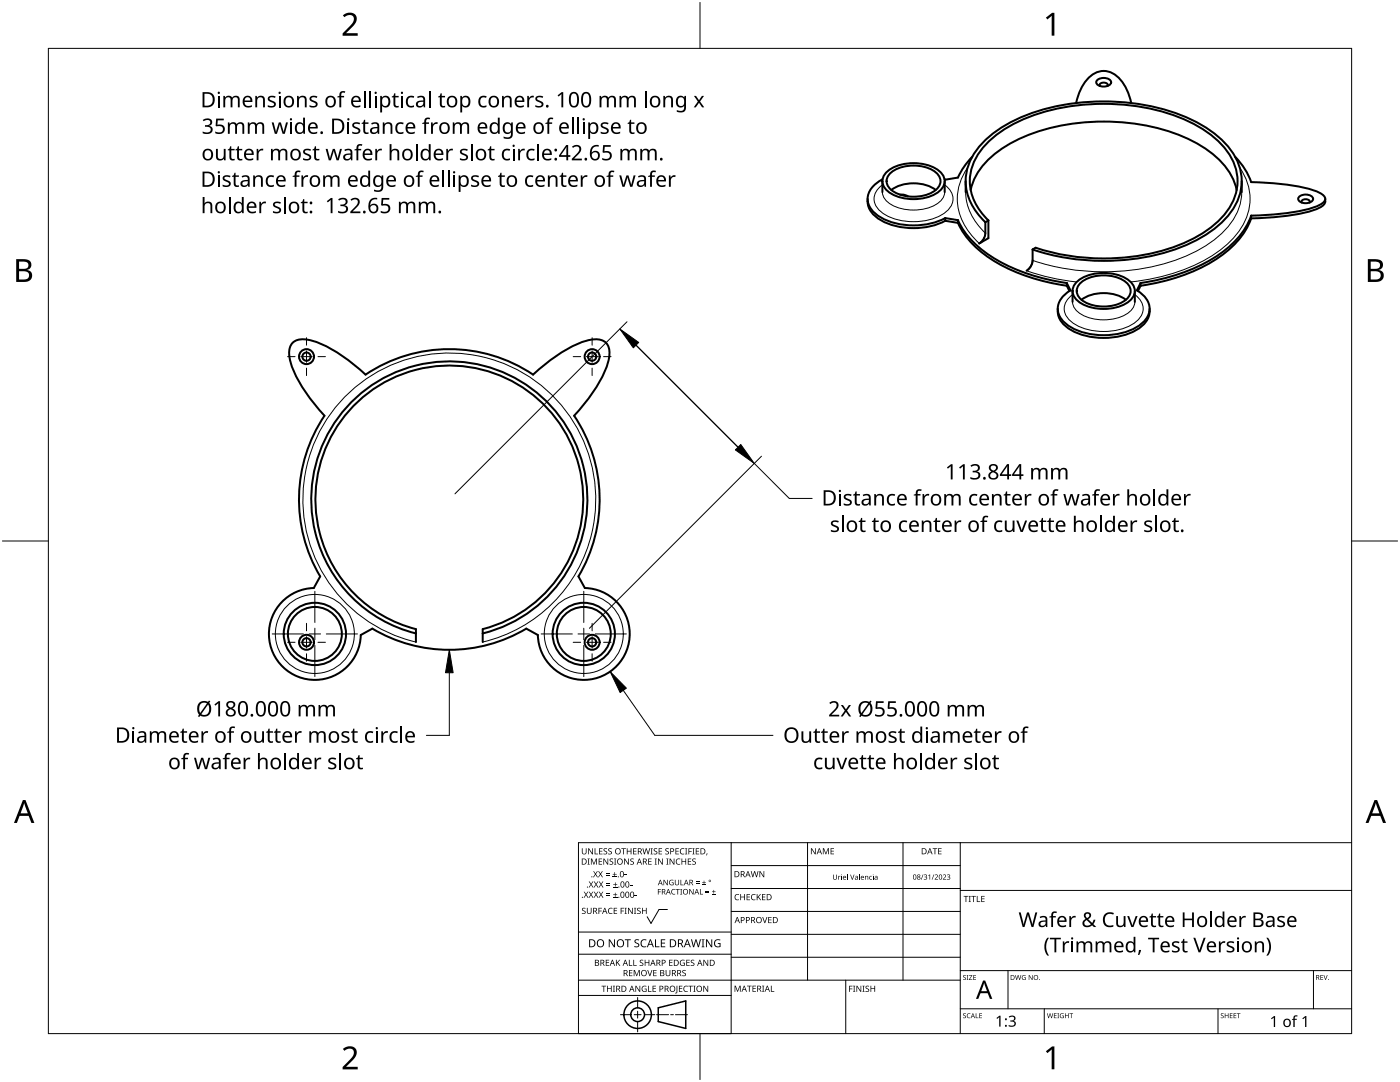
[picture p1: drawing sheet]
<svg xmlns="http://www.w3.org/2000/svg" width="279mm" height="216mm" viewBox="0 0 279 216" stroke-linecap="round" stroke-linejoin="round" font-family="sans-serif">
<g fill="none" stroke="#000" stroke-width=".4">
<path d="M219.1 15.9a1.82 1.82 0 0 1 2.7 .5 1.79 1.79 0 0 1-3 .3v-.3zM221 17.2l.1-.1a.85 .85 0 0 0-.8-.6 .85 .85 0 0 0-.8 .6v.1M173.1 39.7a4.2 4.2 0 0 0 2.3 4 14.2 14.2 0 0 0 13.2 .4M176.1 36.1v2.2M176.1 35.8a4.4 4.4 0 0 0-2.9 4.7 6.1 6.1 0 0 0 4.1 3.6 14.5 14.5 0 0 0 11.3-.6M176.9 34.3a9 9 0 0 1 10.8 0 2.47 2.47 0 0 1-.6 4.2 9.2 9.2 0 0 1-10.2-.5 2.36 2.36 0 0 1 0-3.7zM177.7 34.6a7.8 7.8 0 0 1 9.3 0 2.14 2.14 0 0 1-.6 3.5 8 8 0 0 1-8.7-.4 2.04 2.04 0 0 1 0-3.1zM179.6 38.8l1 .1 .6 .3M186.7 37.9a8 8 0 0 0-8.8 0M188.5 36.1v2.2M192.7 36.1v2.2M194 31.3l-1.4 1.7-1.4 2.4-2.7 .4"/>
<path d="M214.8 20.6a8.2 8.2 0 0 1 4-6.1 4.4 4.4 0 0 1 5.4 2.1 11.3 11.3 0 0 1 1.6 4M246.5 31.3a13.8 13.8 0 0 1 3.2 5 43.9 43.9 0 0 1 13.1 1.9 2.18 2.18 0 0 1 1.7 1.5 2.18 2.18 0 0 1-1.7 1.5 40.6 40.6 0 0 1-13.1 1.8M246.8 37.9a14.3 14.3 0 0 0-7.2-8.9 40.5 40.5 0 0 0-25.9-4.3 29.8 29.8 0 0 0-16.6 7.3 12 12 0 0 0-3.4 5.9M247.8 36.1v2.2M259.4 39.2a1.82 1.82 0 0 1 2.7 .5 1.79 1.79 0 0 1-2.9 .3l-.1-.3zM264.5 39.7a1.44 1.44 0 0 1-1 1.7 28.4 28.4 0 0 1-10.1 2l-3.7 .2M188.6 43.5v.6M188.6 43.5l2.6 .4M188.6 44.1l2.6 .4M191.2 44.5a20.3 20.3 0 0 0 10.8 9.5 42.1 42.1 0 0 0 10.9 3M191.2 43.9a20.3 20.3 0 0 0 10.8 9.5 42.1 42.1 0 0 0 10.9 3.1M191.2 43.9v.6"/>
<path d="M196.6 44.3a10.6 10.6 0 0 1-3-12.2 18.6 18.6 0 0 1 9.7-8.5 44.3 44.3 0 0 1 33.9 0 18.6 18.6 0 0 1 9.7 8.5 10.2 10.2 0 0 1-2.5 11.7 28.2 28.2 0 0 1-15 7.4 45.5 45.5 0 0 1-23.3-1.4M197.3 44a10.1 10.1 0 0 1-1.4-14.1 23.5 23.5 0 0 1 11.5-7.3 43.4 43.4 0 0 1 29.3 1.4 18 18 0 0 1 9.4 8.3 9.9 9.9 0 0 1-2.4 11.3 27.4 27.4 0 0 1-14.6 7.1 44.2 44.2 0 0 1-22.4-1.3l-.6 .4M197.3 44v3.5l-1.9 1.1 .7-.6 .5-1v-2.7M197.3 44l-.7 .3M206.1 49.8v2.2a2.64 2.64 0 0 1-1.2 2M212.9 56.5l.7 1.4a4 4 0 0 0-2.1 5.2 9.2 9.2 0 0 0 7.4 3.7 12.5 12.5 0 0 0 9.1-2.3 3.6 3.6 0 0 0-.5-6.1l-.6-.5 .7-1.4M212.9 57l.5 1.1M212.9 56.5v.5M214 58.1v2.1M214.9 56.2a9 9 0 0 1 10.7 0 2.47 2.47 0 0 1-.6 4.2 9.2 9.2 0 0 1-10.1-.5 2.36 2.36 0 0 1 0-3.7zM215.6 56.5a7.8 7.8 0 0 1 9.3 0 2.14 2.14 0 0 1-.5 3.6 8 8 0 0 1-8.8-.5 2.04 2.04 0 0 1 0-3.1zM215.8 59.8a8 8 0 0 1 8.9 0"/>
<path d="M226.5 58.1v2.1M227.6 57l-.5 1.1M227.6 56.5v.5M249.7 43v.6M249.7 43.6a17 17 0 0 1-7.7 8.5 38.7 38.7 0 0 1-14.4 4.9M249.7 43a17 17 0 0 1-7.7 8.6 38.7 38.7 0 0 1-14.4 4.9M261.3 40.4l.1-.1a.85 .85 0 0 0-.8-.5 .85 .85 0 0 0-.8 .5v.1M58.4 68.4a3.3 3.3 0 0 1 3-.6 24 24 0 0 1 10.1 5.7l1.5 1.3a30 30 0 0 1 33.4 0 29.3 29.3 0 0 1 10.5-6.8 4.3 4.3 0 0 1 4 .4 3.3 3.3 0 0 1 .7 3 24 24 0 0 1-5.8 10.1l-1.2 1.4a30 30 0 0 1 .8 32.1l1.3 2.3a9.2 9.2 0 0 1 9 9.3 9.2 9.2 0 0 1-9.1 9.1 9.2 9.2 0 0 1-9.3-9l-2.3-1.3a30 30 0 0 1-30.7 0l-2.3 1.3a9.2 9.2 0 0 1-9.2 9 9.2 9.2 0 0 1-9.1-9.1 9.2 9.2 0 0 1 8.9-9.3l1.3-2.3a30 30 0 0 1 .9-32.1 29.3 29.3 0 0 1-6.8-10.5 4.3 4.3 0 0 1 .4-4zM211.1 61.6a4.2 4.2 0 0 0 2.2 4 14.1 14.1 0 0 0 13.9 0 4.2 4.2 0 0 0 2.2-4M83 128.1v-2.6a26.7 26.7 0 0 1-15.3-41.1 26.7 26.7 0 0 1 43.9 0 26.7 26.7 0 0 1-15.3 41.1v2.6M83 126.4a27.6 27.6 0 0 1-16-42.4 27.6 27.6 0 0 1 45.3 0 27.6 27.6 0 0 1-16 42.4"/>
<circle cx="61.2" cy="71.2" r="1.49"/>
<circle cx="61.2" cy="71.2" r=".83"/>
<circle cx="118.2" cy="71.2" r="1.49"/>
<circle cx="118.2" cy="71.2" r=".83"/>
<circle cx="61.2" cy="128.2" r="1.49"/>
<circle cx="61.2" cy="128.2" r=".83"/>
<circle cx="62.8" cy="126.5" r="5.4"/>
<circle cx="62.8" cy="126.5" r="6.2"/>
<circle cx="116.5" cy="126.5" r="6.2"/>
<circle cx="116.5" cy="126.5" r="5.4"/>
<circle cx="118.2" cy="128.2" r="1.49"/>
<circle cx="118.2" cy="128.2" r=".83"/>
</g>
<g fill="none" stroke="#000" stroke-width=".2">
<path d="M176.1 38.3a3.2 3.2 0 0 0 2.2 2.8 9.2 9.2 0 0 0 9.4-1 2.47 2.47 0 0 0 .8-1.8M176.1 36.9a3.2 3.2 0 0 0-.1 5.5 11.8 11.8 0 0 0 12.7 0 3.2 3.2 0 0 0-.2-5.5M192.7 38.3a11.4 11.4 0 0 0 3.9 8.2M193.1 33.5a10.6 10.6 0 0 0 .8 13.4l1.5 1.7M247.4 33.5a10.6 10.6 0 0 1-1 13.8 29.5 29.5 0 0 1-16.3 8.3l-4.4 .7M247.8 38.3a12.5 12.5 0 0 1-5.8 9.8 36.2 36.2 0 0 1-19.4 6.1 44.6 44.6 0 0 1-16.5-2.2M204.9 54a43.9 43.9 0 0 0 10 2.3M214 58.8a3.2 3.2 0 0 0-.1 5.5 11.8 11.8 0 0 0 12.7 0 3.2 3.2 0 0 0-.1-5.5M214 60.2a3.2 3.2 0 0 0 2.3 2.8 9.2 9.2 0 0 0 9.3-1 2.47 2.47 0 0 0 .9-1.8M83 128.1a29.2 29.2 0 0 1-17.4-44.9 29.2 29.2 0 0 1 48.2 0 29.2 29.2 0 0 1-17.5 44.9"/>
<circle cx="62.8" cy="126.5" r="7.9"/>
<circle cx="116.5" cy="126.5" r="7.9"/>
</g>
<path d="M9.7 9.7h260v196.5h-260z" fill="none" stroke="#000" stroke-width=".2"/>
<path d="M139.7 .5v9.2M.5 108h9.2M269.7 108h9.2M139.7 206.2v9.2" fill="none" stroke="#000" stroke-width=".2"/>
<g fill="#000">
<path d="M68.4 3.1a1.64 1.64 0 0 1 2.8 .4 2.52 2.52 0 0 1-1.2 2.2l-.9 .9h2.3v.5h-3v-.4l1.2-1.2a1.95 1.95 0 0 0 .9-2.2 1.23 1.23 0 0 0-1.8 .1zM208.7 3.5l1.3-.9h.4v4.5h-.5v-4l-.9 .8zM68.4 209.3a1.64 1.64 0 0 1 2.8 .4 2.52 2.52 0 0 1-1.2 2.2l-.9 1h2.3v.5h-3v-.5l1.2-1.2a1.95 1.95 0 0 0 .9-2.1 1.23 1.23 0 0 0-1.8 .1zM208.7 209.8l1.3-1h.4v4.6h-.5v-4l-.9 .7z"/>
<path d="M3.2 51.7h1.3a1.28 1.28 0 0 1 1.7 1.3 1.04 1.04 0 0 1-.8 .9 1.23 1.23 0 0 1 1 1.5 1.23 1.23 0 0 1-1.6 .9h-1.6zM3.8 54.1v1.7h.9a.86 .86 0 0 0 1.1-.9 .86 .86 0 0 0-1.1-.8zM3.8 52.2v1.4h.8a.78 .78 0 0 0 1.1-.7 .78 .78 0 0 0-1.1-.7z"/>
<path d="M273 51.7h1.3a1.28 1.28 0 0 1 1.7 1.3 1.04 1.04 0 0 1-.9 .9 1.23 1.23 0 0 1 1 1.5 1.23 1.23 0 0 1-1.5 .9h-1.6zM273.6 54.1v1.7h.9a.86 .86 0 0 0 1.1-.9 .86 .86 0 0 0-1.2-.8zM273.6 52.2v1.4h.8a.78 .78 0 0 0 1-.7 .78 .78 0 0 0-1.1-.7z"/>
<path d="M4.6 159.6h.5l1.8 4.6h-.6l-.6-1.4h-1.8l-.5 1.4h-.6zM4.8 160.2l-.7 2.1h1.4z"/>
<path d="M274.3 159.6h.5l1.8 4.6h-.6l-.5-1.4h-1.8l-.6 1.4h-.6zM274.6 160.2l-.7 2.1h1.4z"/>
</g>
<g fill="none" stroke="#000" stroke-width=".2">
<path d="M145.9 168.1v38.1h-30.5v-38.1h154.3M145.9 172.7h45.7M145.9 177.3h45.7M161.2 168.1v27.5M180.2 168.1v27.5M191.6 168.1v38.1M191.6 177.7h78.1M115.4 198.6h30.5M115.4 195.6h76.2M115.4 190.4h30.5M115.4 186h30.5M127.3 199v2.1"/>
<path d="M133.2 181.5h-1.7l-1.6 2.8-.7-1.4M145.9 181.9h45.7M145.9 186.4h45.7M145.9 191h45.7M168.8 195.6v10.6M191.6 193.7h78.1M201.2 193.7v7.6M262.1 193.7v7.6M123.8 202.5h2.1M126.6 202.5h1.3M127.3 201.8v1.4M127.3 203.8v2.1"/>
<path d="M128.6 202.5h2.1M131 202.5h2.4M133.8 202.5h.6M134.8 202.5h2.4M191.6 201.3h78.1M208.4 201.3v4.9M243.1 201.3v4.9"/>
</g>
<g fill="#000">
<path d="M116.1 169.3h.2v.8a.32 .32 0 0 0 .3 .3 .32 .32 0 0 0 .3-.3v-.8h.2v.8a.47 .47 0 0 1-.5 .4 .47 .47 0 0 1-.5-.5zM116.5 177.9h.2l.3 .5 .3-.5h.1l-.4 .6 .4 .6h-.1l-.3-.5-.4 .5h-.1l.4-.6zM117.3 171.3h.4l-.1 .1v1l.1 .1h-.4l.1-.1v-1zM117.4 169.3h.2l.6 1v-1h.1v1.2h-.1l-.7-1v1h-.1zM117.5 177.9h.2l.3 .5 .3-.5h.1l-.4 .6 .4 .6h-.1l-.4-.5-.3 .5h-.1l.4-.6zM117.5 175.9h.2l.3 .5 .3-.5h.1l-.4 .6 .5 .6h-.2l-.3-.5-.4 .5h-.1l.4-.6zM117.9 171.3h.3l.3 1 .4-1h.2v1.2h-.1v-1l-.4 1h-.1l-.4-1v1h-.2zM118.7 169.3h.1v1h.6v.2h-.7zM118.4 173.8h.1l.3 .5 .3-.5h.2l-.4 .6 .4 .7h-.1l-.4-.6-.3 .6h-.1l.4-.7zM118.5 177.9h.2l.2 .5 .3-.5h.2l-.4 .6 .4 .6h-.1l-.4-.5-.3 .5h-.1l.4-.6zM118.5 175.9h.2l.3 .5 .3-.5h.1l-.4 .6 .4 .6h-.1l-.3-.5-.4 .5h-.1l.4-.6zM119.5 171.3h.7v.1h-.6v.4h.5v.2h-.5v.4h.6v.1h-.7z"/>
<path d="M119.6 169.3h.6v.1h-.5v.4h.5v.1h-.5v.4h.5v.2h-.6zM119.4 173.8h.1l.3 .5 .3-.5h.2l-.4 .6 .4 .7h-.1l-.4-.6-.3 .6h-.2l.5-.7zM119.5 177.9h.1l.3 .5 .3-.5h.2l-.4 .6 .4 .6h-.1l-.4-.5-.3 .5h-.1l.4-.6zM119.5 175.9h.2l.3 .5 .3-.5h.1l-.4 .6 .4 .6h-.1l-.4-.5-.3 .5h-.1l.4-.6zM120.9 174.6h.8v.1h-.8zM120.9 174.2h.8v.1h-.8zM121 178.7h.8v.1h-.8zM121 178.3h.8v.1h-.8zM121 176.6h.8v.1h-.8zM121 176.3h.8v.1h-.8zM120.5 169.4l.4-.1h.3l-.1 .1a.25 .25 0 0 0-.4-.1 .25 .25 0 0 0 0 .4 .4 .4 0 0 1 .5 .3 .4 .4 0 0 1-.3 .5 .4 .4 0 0 1-.5-.2h.2a.27 .27 0 0 0 .4-.1 .27 .27 0 0 0-.3-.3l-.2-.2zM120.4 171.3h.2l.6 1v-1h.2v1.2h-.2l-.6-1v1h-.2z"/>
<path d="M121.4 169.4l.5-.1h.2v.1a.25 .25 0 0 0-.4-.1 .25 .25 0 0 0 0 .4 .4 .4 0 0 1 .4 .3 .4 .4 0 0 1-.2 .5 .4 .4 0 0 1-.5-.2h.1a.27 .27 0 0 0 .5-.1 .27 .27 0 0 0-.4-.3l-.2-.2zM122.3 174.9h.8v.2h-.8zM122.4 179h.8v.1h-.8zM122.4 177h.8v.1h-.8zM121.7 171.4l.4-.1 .3 .1-.1 .1a.25 .25 0 0 0-.4-.1 .25 .25 0 0 0 0 .4 .4 .4 0 0 1 .5 .3 .4 .4 0 0 1-.3 .5 .4 .4 0 0 1-.5-.3l.2 .1a.27 .27 0 0 0 .4-.2 .27 .27 0 0 0-.3-.3l-.2-.2zM122.6 174h.1v.4h.4v.1h-.4v.4h-.1v-.4h-.3v-.1h.3zM122.7 178.1h.1v.4h.4v.1h-.4v.3h-.1v-.3h-.3v-.1h.3zM122.7 176.1h.2v.3h.3v.2h-.3v.3h-.2v-.3h-.3v-.2h.3zM122.5 171.3h.5l-.2 .1v1l.2 .1h-.5l.2-.1v-1zM124 169.3h.9v.1h-.4v1.1h-.1v-1.1h-.4zM124.7 174.5h.4v.2h-.4zM124.6 171.3h.1l.7 1v-1h.1v1.2h-.2l-.6-1v1h-.1z"/>
<path d="M125.7 176.6h.5v.1h-.5zM125.1 169.3h.1v.5h.7v-.5h.1v1.2h-.1v-.6h-.7v.6h-.1zM125.8 171.4l.5-.1 .2 .1v.1a.25 .25 0 0 0-.4-.1 .25 .25 0 0 0 0 .4 .4 .4 0 0 1 .4 .3 .4 .4 0 0 1-.2 .5 .4 .4 0 0 1-.5-.3l.1 .1a.27 .27 0 0 0 .5-.2 .27 .27 0 0 0-.4-.3l-.2-.2zM126.7 178.6h.4v.2h-.4zM126.4 169.3h.6v.1h-.5v.4h.5v.1h-.5v.4h.5v.2h-.6zM128.2 169.3h.2l.2 1 .3-1h.2l.2 1 .3-1h.1l-.3 1.2h-.1l-.3-1.1-.3 1.1h-.2zM129.4 171.3h.6v.1h-.5v.4h.5v.2h-.5v.4h.5v.1h-.6zM129.8 169.3h.5l-.2 .1v1l.2 .1h-.5l.2-.1v-1zM130.7 171.3h.4l-.1 .1v1l.1 .1h-.4l.1-.1v-1zM130.5 169.4l.4-.1h.3l-.1 .1a.25 .25 0 0 0-.4-.1 .25 .25 0 0 0 0 .4 .4 .4 0 0 1 .5 .3 .4 .4 0 0 1-.3 .5 .4 .4 0 0 1-.5-.2h.2a.27 .27 0 0 0 .4-.1 .27 .27 0 0 0-.3-.3l-.2-.2zM131.3 177.4h.6v.1h-.5v.4h.5v.1h-.5v.5h-.1zM131.4 169.3h.7v.1h-.5v.4h.5v.1h-.5v.4h.5v.2h-.7z"/>
<path d="M131.3 171.3h.2l.7 1-.1-1h.2v1.2h-.2l-.6-1v1h-.2zM132.4 175.6h.2l.6 .9v-.9h.1v1h-.2l-.6-.9v.9h-.1zM133 171.3h.4l-.1 .1v1l.1 .1h-.4l.1-.1v-1zM132.8 169.4l.4-.1h.3l-.1 .1a.25 .25 0 0 0-.3-.1 .25 .25 0 0 0 0 .4 .4 .4 0 0 1 .4 .3 .4 .4 0 0 1-.3 .5 .4 .4 0 0 1-.4-.2h.1a.27 .27 0 0 0 .5-.1 .27 .27 0 0 0-.4-.3l-.2-.2zM133.7 175.7l.5-.2 .2 .1v.1a.45 .45 0 0 0-.7 .4 .45 .45 0 0 0 .6 .4v-.3h-.2v-.1h.3v.5a.6 .6 0 0 1-.8-.1 .6 .6 0 0 1 .1-.8zM134.1 177.5l.4-.1h.3l-.1 .2a.44 .44 0 0 0-.6 .4 .44 .44 0 0 0 .6 .3 .52 .52 0 0 1-.7 0 .52 .52 0 0 1 .1-.8zM133.6 171.3h.2l.7 1v-1h.1v1.2h-.2l-.6-1v1h-.2zM134.9 177.4h.8v.1h-.4v1h-.1v-1h-.3zM135 171.5l.5-.2 .3 .1-.1 .1a.49 .49 0 0 0-.7 .4 .49 .49 0 0 0 .7 .5 .52 .52 0 0 1-.6 0 .52 .52 0 0 1-.2-.6zM134.8 169.3h.7v.1h-.6v.4h.5v.1h-.5v.4h.6v.2h-.7zM134.7 175.6h.1v.7a.28 .28 0 0 0 .3 .2 .28 .28 0 0 0 .3-.2v-.7h.1v.7a.42 .42 0 0 1-.4 .4 .42 .42 0 0 1-.4-.4zM135.8 175.6h.1v.9h.5v.1h-.6z"/>
<path d="M135.8 177.4h.3l-.1 .1v.9l.1 .1h-.3l.1-.1v-.9zM135.8 169.4l.5-.2 .3 .1-.1 .1a.49 .49 0 0 0-.7 .5 .49 .49 0 0 0 .8 .4 .52 .52 0 0 1-.7 .1 .52 .52 0 0 1-.2-.6zM136 171.3h.2v.5h.6v-.5h.1v1.2h-.1v-.5h-.6v.5h-.2zM136.7 169.3h.5l-.2 .1v1l.2 .1h-.5l.2-.1v-1zM137.4 169.3h.7v.1h-.6v.4h.5v.2h-.5v.5h-.1zM137.3 171.3h.6v.1h-.5v.4h.5v.2h-.5v.4h.5v.1h-.6zM137.6 177.4h.1l.6 .9v-.9h.1v1.1h-.1l-.6-.9v.9h-.1zM138.2 169.3h.4l-.1 .1v1l.1 .1h-.4l.1-.1v-1zM138.9 176.2h.7v.1h-.7zM138.9 175.9h.7v.1h-.7zM138.2 171.4l.4-.1 .3 .1-.1 .1a.25 .25 0 0 0-.4-.1 .25 .25 0 0 0 0 .4 .4 .4 0 0 1 .5 .3 .4 .4 0 0 1-.3 .5 .4 .4 0 0 1-.5-.3l.2 .1a.27 .27 0 0 0 .4-.2 .27 .27 0 0 0-.3-.3l-.2-.2zM138.9 169.3h.6v.1h-.5v.4h.5v.1h-.5v.4h.5v.2h-.6z"/>
<path d="M139.7 177.4h.1v1h.5v.1h-.6zM140.1 176.5h.8v.1h-.8zM140.4 175.7h.2v.3h.3v.2h-.3v.3h-.2v-.3h-.3v-.2h.3zM140.8 178h.7v.2h-.7zM140.8 177.7h.7v.1h-.7zM141 170.3h.2l-.3 .4zM142.1 178.4h.7v.1h-.7zM142.4 177.6h.1v.3h.3v.1h-.3v.3h-.1v-.3h-.3v-.1h.3zM146.8 178.6l.4-.2 .3 .1v.1a.49 .49 0 0 0-.7 .4 .49 .49 0 0 0 .7 .5 .52 .52 0 0 1-.7 0 .52 .52 0 0 1-.2-.6zM147.7 178.4h.2v.5h.6v-.5h.2v1.2h-.2v-.5h-.6v.5h-.2zM149 178.4h.7v.1h-.5v.4h.4v.2h-.4v.4h.5v.1h-.7zM150 178.6l.5-.2 .3 .1-.1 .1a.49 .49 0 0 0-.7 .4 .49 .49 0 0 0 .8 .5 .52 .52 0 0 1-.7 0 .52 .52 0 0 1-.2-.6z"/>
<path d="M149.8 173.8h.2l.2 1.1 .3-1.1h.2l.3 1.1 .2-1.1h.2l-.3 1.2h-.2l-.3-1-.3 1h-.1zM151 178.4h.2v.6l.5-.6h.2l-.5 .5 .5 .7h-.2l-.4-.6-.1 .6h-.2zM151.6 173.8h.1l.7 1v-1h.1v1.2h-.2l-.6-1v1h-.1zM152.1 178.4h.7v.1h-.6v.4h.5v.2h-.5v.4h.6v.1h-.7zM161.8 169.3h.2l.7 1v-1h.1v1.2h-.2l-.6-1v1h-.2zM164.2 169.3h.2l.4 .9 .4-.9h.2v1.2h-.1v-1.1l-.4 1.1h-.1l-.4-1.1v1.1h-.2zM165.8 169.3h.6v.1h-.5v.4h.5v.1h-.5v.4h.5v.2h-.6zM166.3 174.5h.1v.7a.26 .26 0 0 0 .2 .2 .26 .26 0 0 0 .3-.2v-.7h.1v.7a.39 .39 0 0 1-.4 .4 .39 .39 0 0 1-.3-.4zM167.3 174.8l.1 .1 .3-.1-.3 .2v.5h-.1zM167.9 174.8h.1v.7h-.1zM169.1 174.5h.1v1h-.1zM169.7 174.5h.1l.3 .9 .3-.9h.1l-.3 1h-.2z"/>
<path d="M171.5 174.5h.1v1h-.1zM172.6 174.8l.1 .1a.29 .29 0 0 1 .4-.1 .29 .29 0 0 1 .2 .2v.5h-.2v-.4a.21 .21 0 0 0-.2-.2 .21 .21 0 0 0-.1 .2v.4h-.2zM173.6 174.9l.3-.1 .1 .1a.28 .28 0 0 0-.4 .3 .28 .28 0 0 0 .4 .2 .36 .36 0 0 1-.5 0 .36 .36 0 0 1 .1-.5zM174.2 174.8h.1v.7h-.1zM184.2 174.5h.1l-.4 1h-.1zM184.4 174.6a.32 .32 0 0 1 .5-.1 .32 .32 0 0 1-.1 .5 .32 .32 0 0 1 .2 .4 .32 .32 0 0 1-.5 .1l-.1-.1a.26 .26 0 0 0 .4 .1 .26 .26 0 0 0 0-.4l-.3-.2a.23 .23 0 0 0 .3 0 .23 .23 0 0 0-.1-.4 .23 .23 0 0 0-.3 .2zM185.2 174.7l.4-.2v1h-.1v-.9l-.2 .2zM186.3 174.5h.2l-.4 1h-.1zM186.1 169.3h.9v.1h-.3v1.1h-.2v-1.1h-.4zM186.5 174.6a.37 .37 0 0 1 .6 0 .37 .37 0 0 1-.2 .6l-.2 .2h.5v.1h-.7l.3-.4a.27 .27 0 0 0 .3-.3 .27 .27 0 0 0-.4-.2zM187.2 169.3h.7v.1h-.5v.4h.5v.1h-.5v.4h.5v.2h-.7zM188.2 174.6a.37 .37 0 0 1 .6 0 .37 .37 0 0 1-.3 .6l-.2 .2h.5v.1h-.6l.2-.4a.27 .27 0 0 0 .3-.3 .27 .27 0 0 0-.4-.2z"/>
<path d="M189 174.6a.32 .32 0 0 1 .5-.1 .32 .32 0 0 1 0 .5h-.1a.32 .32 0 0 1 .2 .4 .32 .32 0 0 1-.5 .1l-.1-.1a.26 .26 0 0 0 .4 .1 .26 .26 0 0 0 0-.4l-.3-.2a.23 .23 0 0 0 .4 0 .23 .23 0 0 0-.1-.4 .23 .23 0 0 0-.3 .2zM192.3 178.8h.9v.1h-.3v1.1h-.2v-1.1h-.4zM193.3 178.8h.5l-.2 .1v1l.2 .1h-.5l.2-.1v-1zM193.8 178.8h1v.1h-.4v1.1h-.2v-1.1h-.4zM194.9 178.8h.2v1.1h.5v.1h-.7zM195.8 178.8h.7v.1h-.5v.4h.5v.1h-.5v.5h.5v.1h-.7zM116.2 181.3l.4-.2 .3 .1-.1 .1a.25 .25 0 0 0-.4-.1 .25 .25 0 0 0 0 .4 .4 .4 0 0 1 .5 .3 .4 .4 0 0 1-.3 .5 .4 .4 0 0 1-.5-.2h.2a.27 .27 0 0 0 .4-.1 .27 .27 0 0 0-.3-.3l-.2-.2zM117.1 181.1h.2v.8a.32 .32 0 0 0 .3 .3 .32 .32 0 0 0 .3-.3v-.8h.2v.8a.47 .47 0 0 1-.5 .5 .47 .47 0 0 1-.5-.5zM119.4 181.1h.7v.2h-.5v.4h.5v.1h-.5v.6h-.2zM120 196.7h1v.1h-.4v1.1h-.2v-1.1h-.4zM120.9 191.5h.7v.1h-.6v.4h.5v.2h-.5v.4h.6v.1h-.7zM121.5 181.3l.4-.2 .4 .1-.1 .1a.49 .49 0 0 0-.7 .5 .49 .49 0 0 0 .7 .4 .52 .52 0 0 1-.6 .1 .52 .52 0 0 1-.3-.6z"/>
<path d="M121.1 196.7h.2v.5h.6v-.5h.2v1.2h-.2v-.6h-.6v.6h-.2zM121.5 187.4h.2l.9 1.3v-1.3h.1v1.6h-.2l-.8-1.3v1.3h-.2zM122.3 196.7h.4l-.1 .1v1l.1 .1h-.4l.2-.1v-1zM122.5 181.1h.7v.2h-.6v.4h.5v.1h-.5v.4h.6v.2h-.7zM122.9 191.5h.2v.6l.5-.6h.2l-.5 .5 .5 .7h-.2l-.4-.6-.1 .6h-.2zM123.9 181.1h.6v.2h-.5v.4h.5v.1h-.5v.6h-.1zM124.7 181.1h.4l-.2 .2v.9l.2 .2h-.4l.1-.2v-.9zM124.7 187.4h1.2v.2h-.5v1.4h-.2v-1.4h-.5zM125.5 191.5h.2v1.1h.5v.1h-.7zM125.5 193.6h.7v.1h-.5v.4h.5v.1h-.5v.4h.5v.2h-.7zM125.3 181.1h.2l.7 1.1-.1-1.1h.2v1.3h-.2l-.6-1v1h-.2zM126.4 191.5h.1v1.1h.6v.1h-.7z"/>
<path d="M126.5 181.1h.5l-.2 .2v.9l.2 .2h-.5l.2-.2v-.9zM126.5 193.6h.2l.4 1 .4-1h.2v1.2h-.2v-1.1l-.4 1.1h-.1l-.4-1.1v1.1h-.1zM126.7 187.6l.3-.2 .6 .1-.2 .1a.33 .33 0 0 0-.6 .2 .33 .33 0 0 0 .4 .4 .47 .47 0 0 1 .4 .6 .47 .47 0 0 1-.7 .2h-.3v-.2h.2a.35 .35 0 0 0 .6-.2 .35 .35 0 0 0-.5-.4l-.3-.2zM126.8 196.7h.2l.6 1v-1h.2v1.2h-.2l-.7-1 .1 1h-.2zM127.2 181.3l.4-.2 .3 .1-.1 .1a.25 .25 0 0 0-.4-.1 .25 .25 0 0 0 0 .4 .4 .4 0 0 1 .5 .3 .4 .4 0 0 1-.3 .5 .4 .4 0 0 1-.5-.2h.2a.27 .27 0 0 0 .4-.1 .27 .27 0 0 0-.3-.3l-.2-.2zM127.7 191.6l.4-.1 .3 .1-.1 .1a.25 .25 0 0 0-.3-.1 .25 .25 0 0 0 0 .4 .4 .4 0 0 1 .4 .3 .4 .4 0 0 1-.3 .5 .4 .4 0 0 1-.4-.3l.1 .1a.27 .27 0 0 0 .5-.2 .27 .27 0 0 0-.4-.3l-.2-.2zM128 187.6l.6-.2 .4 .1-.1 .2a.63 .63 0 0 0-.9 .5 .63 .63 0 0 0 1 .6v.2a.83 .83 0 0 1-1.1-.3 .83 .83 0 0 1 .1-1.1zM128.2 196.8l.6-.1 .2 .1v.1a.5 .5 0 0 0-.8 .4 .5 .5 0 0 0 .7 .5v-.4h-.3v-.1h.4v.6a.66 .66 0 0 1-.8-.2 .66 .66 0 0 1 0-.9zM128.1 181.1h.2v.6h.6v-.6h.2v1.3h-.2v-.6h-.6v.6h-.2zM129.2 193.6h.1l.4 1 .3-1h.2l-.4 1.2h-.2zM129.3 196.7h.2v1.1h.5v.1h-.7zM128.7 191.5h.1v.5h.6v-.5h.2v1.2h-.2v-.5h-.6v.5h-.1z"/>
<path d="M130.7 187.4h.2v1.4h.7v.2h-.9zM130.2 196.7h.7v.1h-.5v.4h.5v.1h-.5v.5h.5v.1h-.7zM130.4 193.6h.6v.1h-.5v.4h.5v.1h-.5v.4h.5v.2h-.6zM131.9 187.4h.9v.2h-.7v.5h.6v.2h-.6v.5h.7v.2h-.9zM132.8 193.6h.2v.7a.32 .32 0 0 0 .3 .4 .32 .32 0 0 0 .3-.4v-.7h.2v.7a.47 .47 0 0 1-.5 .5 .47 .47 0 0 1-.5-.5zM133.5 191.5h.7v.1h-.5v.4h.5v.2h-.5v.4h.5v.1h-.7zM135 196.7h.2v1.3l-.1 .2h-.3l-.1-.1 .3-.2zM135.5 196.7h.7v.1h-.5v.4h.4v.1h-.4v.5h.5v.1h-.7zM135.8 191.7l.5-.2 .4 .1-.1 .1a.5 .5 0 0 0-.8 .4 .5 .5 0 0 0 .7 .5v-.4h-.2v-.1h.4v.6a.66 .66 0 0 1-.9-.1 .66 .66 0 0 1 0-.9zM136.2 193.7l.4-.2 .3 .1-.1 .1a.25 .25 0 0 0-.4-.1 .25 .25 0 0 0 0 .4 .4 .4 0 0 1 .5 .3 .4 .4 0 0 1-.3 .5 .4 .4 0 0 1-.5-.2h.2a.27 .27 0 0 0 .5-.1 .27 .27 0 0 0-.4-.3l-.2-.2zM136.5 196.8l.5-.1 .3 .1-.1 .1a.49 .49 0 0 0-.7 .4 .49 .49 0 0 0 .8 .4 .52 .52 0 0 1-.7 .1 .52 .52 0 0 1-.2-.6zM137 191.5h.6v.1h-.5v.4h.5v.2h-.5v.4h.5v.1h-.6z"/>
<path d="M137.4 196.7h.9v.1h-.4v1.1h-.1v-1.1h-.4zM137.9 191.6l.4-.1 .3 .1-.1 .1a.25 .25 0 0 0-.4-.1 .25 .25 0 0 0 0 .4 .4 .4 0 0 1 .5 .3 .4 .4 0 0 1-.3 .5 .4 .4 0 0 1-.5-.3l.2 .1a.27 .27 0 0 0 .4-.2 .27 .27 0 0 0-.3-.3l-.2-.2zM138.4 196.7h.4l-.1 .1v1l.1 .1h-.4l.1-.1v-1zM137.9 187.4h.2l.3 1.4 .4-1.4h.2l.4 1.4 .3-1.4h.2l-.4 1.6h-.2l-.4-1.3-.4 1.3h-.2zM140 187.4h.6l-.2 .2v1.3l.2 .1h-.6l.2-.1v-1.3zM140.4 196.7h.1l.7 1v-1h.1v1.2h-.1l-.7-1v1h-.1zM140.4 191.5h.2l.6 1v-1h.1v1.2h-.1l-.7-1v1h-.1zM140.9 187.4h.2l.9 1.3v-1.3h.1v1.6h-.2l-.8-1.3v1.3h-.2zM142.7 187.6l.7-.2 .4 .1-.1 .2a.65 .65 0 0 0-1 .5 .65 .65 0 0 0 .9 .6v-.4h-.3v-.2h.5v.7a.86 .86 0 0 1-1.1-.1 .86 .86 0 0 1 0-1.2zM146.6 196.7h.2l.4 1 .4-1h.2v1.2h-.1v-1.1l-.4 1.1h-.2l-.4-1.1v1.1h-.1zM149.1 196.7h.9v.1h-.4v1.1h-.1v-1.1h-.4zM150.2 196.7h.7v.1h-.6v.4h.5v.1h-.5v.5h.6v.1h-.7z"/>
<path d="M152.1 183h.2l.3 1 .4-1h.1l-.4 1.2h-.1zM152.1 196.7h.4l-.1 .1v1l.1 .1h-.4l.1-.1v-1zM153.8 196.7h.2v1.1h.5v.1h-.7zM153.3 183h.7v.1h-.5v.4h.5v.1h-.5v.5h.5v.1h-.7zM169.5 196.7h.6v.1h-.5v.5h.5v.1h-.5v.5h-.1zM170.2 196.7h.5l-.2 .1v1l.2 .1h-.5l.2-.1v-1zM170.9 196.7h.2l.6 1v-1h.2v1.2h-.2l-.6-1v1h-.2zM172.1 196.7h.5l-.2 .1v1l.2 .1h-.5l.2-.1v-1zM172.8 196.8l.4-.1h.2v.2a.25 .25 0 0 0-.4-.1 .25 .25 0 0 0 0 .4 .4 .4 0 0 1 .5 .3 .4 .4 0 0 1-.3 .4 .4 .4 0 0 1-.5-.2l.2 .1a.27 .27 0 0 0 .4-.2 .27 .27 0 0 0-.3-.3l-.3-.2zM173.7 196.7h.2v.5h.6v-.5h.2v1.2h-.2v-.6h-.6v.6h-.2zM192.2 194.7l.4-.1h.2l-.1 .1a.24 .24 0 0 0-.3 0 .24 .24 0 0 0-.1 .3 .24 .24 0 0 0 .4 .1 .31 .31 0 0 1 0 .4 .31 .31 0 0 1-.5-.1 .24 .24 0 0 0 .3 .1 .24 .24 0 0 0 .1-.3l-.4-.3zM192.9 194.6h.4l-.1 .1v.7l.1 .1h-.4l.1-.1v-.7z"/>
<path d="M193.4 194.6h.6l-.5 .8h.6v.1h-.7l.5-.8h-.5zM194.2 194.6h.6v.1h-.4v.3h.4v.1h-.4v.3h.4v.1h-.6zM202.6 194.6h.1l.2 .8 .2-.8h.2l.2 .8 .2-.8h.1l-.2 .9h-.2l-.2-.8-.2 .8h-.2zM204 194.7l.4-.1h.3l-.1 .1a.4 .4 0 0 0-.6 .4 .4 .4 0 0 0 .6 .3v-.3l-.2-.1h.3v.5a.53 .53 0 0 1-.7-.1 .53 .53 0 0 1 0-.7zM205.3 194.6h.1l.6 .8v-.8h.1v.9h-.2l-.5-.8v.8h-.1zM203.3 182.1h.4l.6 2.4 .7-2.4h.3l.7 2.4 .6-2.4h.4l-.8 2.9h-.3l-.8-2.5-.6 2.5h-.4zM209 187.1h.4a3 3 0 0 0 0 3.6 .82 .82 0 0 1-.8-.8 2.98 2.98 0 0 1 .4-2.8zM210 182.1l.7-.2h.2l-.1 .3a.46 .46 0 0 0-.5 0 .46 .46 0 0 0-.1 .6h.5v.3h-.5v1.9h-.4v-1.9h-.4v-.2l.4-.1zM209.5 187.1h2.2v.3h-.9v2.6h-.4v-2.6h-.9zM212.1 187.8h.3l.1 .4 .3-.3 .6-.1-.1 .4h-.4l-.4 .3v1.5h-.4zM213.4 182.8h.3l.1 .4 .3-.4h.6l-.1 .3h-.4l-.3 .3-.1 1.6h-.4zM214.8 187.8h.3l.1 .3a.83 .83 0 0 1 1.3 .1 .78 .78 0 0 1 .9-.4 .78 .78 0 0 1 .6 .8v1.4h-.4v-1.4a.54 .54 0 0 0-.6-.5 .54 .54 0 0 0-.4 .7v1.2h-.4v-1.4a.55 .55 0 0 0-.7-.5 .55 .55 0 0 0-.3 .8v1.1h-.4z"/>
<path d="M218.7 187.8h.2l.1 .3a.83 .83 0 0 1 1.4 .1 .78 .78 0 0 1 .8-.4 .78 .78 0 0 1 .6 .8v1.4h-.4v-1.4a.54 .54 0 0 0-.6-.5 .54 .54 0 0 0-.4 .7v1.2h-.4v-1.4a.55 .55 0 0 0-.6-.5 .55 .55 0 0 0-.4 .8v1.1h-.3zM220.5 182.4a1.63 1.63 0 0 1 1.8-.2l-.1 .3a1.14 1.14 0 0 0-1.4 .1 1.14 1.14 0 0 0-.2 1.4 1.11 1.11 0 0 0 1.6 .6v.3a1.5 1.5 0 0 1-1.8-.3 1.5 1.5 0 0 1-.1-1.9zM222.8 182.8h.3v1.4a.59 .59 0 0 0 .7 .5 .59 .59 0 0 0 .5-.8v-1.1h.3v2.2h-.3v-.3a.84 .84 0 0 1-.9 .3 .84 .84 0 0 1-.6-.8zM225 182.8h.3l.7 1.9 .7-1.9h.3l-.8 2.2h-.4zM227.3 189.6h.4l-.3 1h-.3zM229.9 182.3h.2v.5h.6v.3h-.6v1.2l.2 .4h.4v.3a.67 .67 0 0 1-1-.7v-1.2h-.3v-.2l.3-.1zM229.1 187.1h2.2v.3h-.9v2.6h-.4v-2.6h-.9zM231.3 182.3h.2v.5h.7v.3h-.7v1.2l.2 .4h.5v.3a.67 .67 0 0 1-1-.7v-1.2h-.3v-.2l.3-.1zM234 188a1.29 1.29 0 0 1 1.4-.1l-.1 .3-.5-.1a.35 .35 0 0 0-.6 .2 .35 .35 0 0 0 .4 .4l.2 .1a.66 .66 0 0 1 .6 .7 .66 .66 0 0 1-.8 .6l-.7-.2v-.3l.7 .2 .4-.2v-.3l-.4-.3a.65 .65 0 0 1-.6-1zM236.1 187.3h.3v.5h.6v.3h-.6v1.3l.2 .4 .4-.1v.3a.67 .67 0 0 1-1-.6v-1.3h-.3v-.2l.3-.1zM238.2 187.1h.3l.9 2.5 .8-2.5h.4l-1 2.9h-.4zM236 182.1h.4v1.2h1.5v-1.2h.4v2.9h-.4v-1.4h-1.5v1.4h-.4z"/>
<path d="M243.3 187.8h.3v.4l.4-.3 .5-.1v.4h-.5l-.3 .3-.1 1.5h-.3zM244.9 188a1.29 1.29 0 0 1 1.4-.1l-.1 .3-.5-.1a.35 .35 0 0 0-.5 .2 .35 .35 0 0 0 .3 .4l.2 .1a.66 .66 0 0 1 .7 .7 .66 .66 0 0 1-.9 .6l-.7-.2v-.3l.7 .2 .5-.2v-.3l-.5-.3a.65 .65 0 0 1-.6-1zM247.4 182.8h.2l.1 .4 .4-.4h.5v.3h-.5l-.3 .3-.1 1.6h-.3zM250.4 187.8h.3l.1 .3a.83 .83 0 0 1 .9-.3 .83 .83 0 0 1 .6 .8v1.4h-.4v-1.4a.59 .59 0 0 0-.7-.5 .59 .59 0 0 0-.4 .8v1.1h-.4zM252.7 187.1a.83 .83 0 0 1 .8 .8 2.92 2.92 0 0 1-.4 2.8h-.4a3 3 0 0 0 0-3.6zM255 183a1.29 1.29 0 0 1 1.4-.1l-.1 .3-.5-.1a.35 .35 0 0 0-.5 .1 .35 .35 0 0 0 .3 .5h.2a.66 .66 0 0 1 .7 .8 .66 .66 0 0 1-.9 .5l-.7-.1v-.3l.7 .1 .5-.1v-.4l-.5-.2a.65 .65 0 0 1-.6-1zM263.5 194.6h.6v.1h-.5v.3h.4v.1h-.4v.3h.5v.1h-.6zM264.1 194.6h.2l.2 .8 .3-.8h.2l-.4 .9h-.1zM192.2 202.3l.4-.1h.2l-.1 .1a.24 .24 0 0 0-.3 0 .24 .24 0 0 0-.1 .3 .24 .24 0 0 0 .4 .1 .31 .31 0 0 1 0 .5 .31 .31 0 0 1-.5-.2 .24 .24 0 0 0 .3 .1 .24 .24 0 0 0 .1-.3l-.4-.2zM193.1 202.3l.3-.1h.3l-.1 .1a.39 .39 0 0 0-.5 .4 .39 .39 0 0 0 .5 .3 .46 .46 0 0 1-.6 0 .46 .46 0 0 1 .1-.7zM194.7 202.2h.1v.8h.5v.2h-.6zM195.4 202.2h.6v.1h-.4v.3h.4v.1h-.4v.4h.4v.1h-.6z"/>
<path d="M198.9 203.1l.6-.4h.2v2.2h-.3v-1.9l-.4 .3zM201.3 202.9a.73 .73 0 0 1 .9-.3 .73 .73 0 0 1 .4 .8l-.4 .3a.62 .62 0 0 1 .5 .8 .62 .62 0 0 1-.8 .4l-.6-.1v-.3l.3 .1a.49 .49 0 0 0 .7 0 .49 .49 0 0 0 0-.7l-.7-.1v-.2a.46 .46 0 0 0 .7 0 .46 .46 0 0 0-.1-.7h-.3l-.5 .2zM209 202.2h.1l.2 .8 .2-.8h.1l.3 .8 .2-.8h.1l-.3 1h-.1l-.2-.9-.3 .9h-.1zM210.3 202.2h.6v.1h-.4v.3h.3v.1h-.3v.4h.4v.1h-.6zM211 202.2h.4l-.2 .1v.8l.2 .1h-.4l.1-.1v-.8zM211.6 202.3l.7-.1-.1 .1a.4 .4 0 0 0-.6 .4 .4 .4 0 0 0 .6 .3v-.2l-.2-.2h.3v.5a.53 .53 0 0 1-.7-.1 .53 .53 0 0 1 0-.7zM212.5 202.2h.2v.4h.5v-.4h.1v1h-.1v-.5h-.5v.5h-.2zM213.4 202.2h.8v.1h-.3v.9h-.2v-.9h-.3zM243.7 202.3l.3-.1h.2v.1a.24 .24 0 0 0-.3 0 .24 .24 0 0 0-.1 .3 .24 .24 0 0 0 .3 .1 .31 .31 0 0 1 0 .5 .31 .31 0 0 1-.5-.2 .24 .24 0 0 0 .4 .1 .24 .24 0 0 0 0-.3l-.3-.2zM244.4 202.2h.2v.4h.5v-.4h.1v1h-.1v-.5h-.5v.5h-.2zM245.4 202.2h.6v.1h-.4v.3h.4v.1h-.4v.4h.4v.1h-.6zM246.2 202.2h.5v.1h-.4v.3h.4v.1h-.4v.4h.4v.1h-.5z"/>
<path d="M246.8 202.2h.8v.1h-.3v.9h-.2v-.9h-.3zM253.7 203.2l.6-.5h.2v2.2h-.3v-1.9l-.4 .4zM258.2 202.7l.3-.1h.5l-.1 .3-.4-.1-.1 .2v.3h.4v.2h-.4v1.4h-.3v-1.4h-.3l.3-.2zM259.9 203.2l.6-.5h.2v2.2h-.2v-1.9l-.5 .4z"/>
<path d="M116.1 171.3h.4a.61 .61 0 0 1 .6 .6 .61 .61 0 0 1-.6 .6h-.4zM116.3 171.4v1h.1a.48 .48 0 0 0 .5-.5 .48 .48 0 0 0-.4-.5z"/>
<path d="M122.7 169.9a.61 .61 0 0 1 1.2 0 .61 .61 0 0 1-1.2 0zM122.9 169.9a.45 .45 0 0 0 .9 0 .45 .45 0 0 0-.9 0z"/>
<path d="M123.1 171.9a.61 .61 0 0 1 1.2 0 .61 .61 0 0 1-1.2 0zM123.3 171.9a.45 .45 0 0 0 .9 0 .45 .45 0 0 0-.9 0z"/>
<path d="M123.9 173.9a.5 .5 0 0 1 .6 .1 .5 .5 0 0 1 0 .7 .44 .44 0 0 1-.6 .3 .44 .44 0 0 1-.2-.6zM123.9 174a.48 .48 0 0 0-.1 .6 .48 .48 0 0 0 .5 .3v-.8l-.1-.1z"/>
<path d="M124 178a.5 .5 0 0 1 .6 .1 .5 .5 0 0 1 0 .6 .44 .44 0 0 1-.6 .4 .44 .44 0 0 1-.2-.6zM124.1 178.1a.48 .48 0 0 0-.2 .6 .48 .48 0 0 0 .5 .3v-.8l-.1-.2z"/>
<path d="M124 176a.5 .5 0 0 1 .6 .1 .5 .5 0 0 1 0 .6 .44 .44 0 0 1-.6 .4 .44 .44 0 0 1-.2-.7zM124.1 176.1a.48 .48 0 0 0-.2 .5 .48 .48 0 0 0 .5 .3v-.7l-.1-.2z"/>
<path d="M124.9 178a.5 .5 0 0 1 .7 .1 .5 .5 0 0 1 0 .6 .44 .44 0 0 1-.6 .4 .44 .44 0 0 1-.2-.6zM125 178.1a.48 .48 0 0 0-.1 .6 .48 .48 0 0 0 .4 .3l.1-.8-.2-.2z"/>
<path d="M124.9 176a.5 .5 0 0 1 .7 .1 .5 .5 0 0 1 0 .6 .44 .44 0 0 1-.6 .4 .44 .44 0 0 1-.2-.7zM125 176.1a.48 .48 0 0 0-.1 .5 .48 .48 0 0 0 .5 .3v-.7l-.1-.2z"/>
<path d="M125.9 178a.5 .5 0 0 1 .6 .1 .5 .5 0 0 1 0 .6 .44 .44 0 0 1-.5 .4 .44 .44 0 0 1-.2-.6zM126 178.1a.48 .48 0 0 0-.2 .6 .48 .48 0 0 0 .5 .3l.1-.8-.2-.2z"/>
<path d="M127.3 169.3h.3a.35 .35 0 0 1 .5 .2 .35 .35 0 0 1-.3 .4l.4 .6h-.2l-.3-.5h-.3v.5h-.1zM127.4 169.4v.4h.2a.23 .23 0 0 0 .3-.2 .23 .23 0 0 0-.3-.2z"/>
<path d="M127.5 171.3h.2l.4 1.2h-.1l-.2-.4h-.4l-.2 .4h-.1zM127.6 171.5l-.2 .5h.4z"/>
<path d="M128.3 171.3h.3a.35 .35 0 0 1 .5 .2 .35 .35 0 0 1-.3 .5l.4 .5h-.2l-.3-.5h-.2v.5h-.2zM128.5 171.4v.5h.1a.23 .23 0 0 0 .3-.2 .23 .23 0 0 0-.3-.3z"/>
<path d="M131.7 175.5h.1l.5 1.1h-.2l-.1-.3h-.4l-.2 .3h-.1zM131.8 175.7l-.2 .5h.3z"/>
<path d="M132.1 177.4h.3a.31 .31 0 0 1 .4 .2 .31 .31 0 0 1-.2 .4l.3 .5h-.2l-.3-.5h-.2v.5h-.1zM132.2 177.5v.4h.2a.21 .21 0 0 0 .2-.2 .21 .21 0 0 0-.2-.2z"/>
<path d="M133.3 177.4h.1l.5 1.1h-.2l-.1-.4h-.4l-.2 .4h-.1zM133.4 177.5l-.2 .5h.4z"/>
<path d="M133.8 169.3h.3a.41 .41 0 0 1 .4 .5 .41 .41 0 0 1-.6 .2v.5h-.1zM133.9 169.4v.5a.29 .29 0 0 0 .5-.3 .29 .29 0 0 0-.5-.2z"/>
<path d="M136.9 175.5h.1l.4 1.1h-.1l-.1-.3h-.5l-.1 .3h-.1zM137 175.7l-.2 .5h.3z"/>
<path d="M136.2 177.9a.55 .55 0 0 1 1.1 0 .55 .55 0 0 1-1.1 0zM136.4 177.9a.45 .45 0 0 0 .9 0 .45 .45 0 0 0-.9 0z"/>
<path d="M137.6 175.6h.3a.31 .31 0 0 1 .4 .2 .31 .31 0 0 1-.2 .4l.3 .4h-.2l-.3-.4h-.2v.4h-.1zM137.7 175.7v.4h.2a.21 .21 0 0 0 .2-.2 .21 .21 0 0 0-.2-.2z"/>
<path d="M139 177.4h.1l.4 1.1h-.1l-.1-.4h-.5l-.1 .4h-.1zM139.1 177.5l-.2 .5h.3z"/>
<path d="M139.8 169.3h.4a.61 .61 0 0 1 .6 .6 .61 .61 0 0 1-.7 .6h-.3zM140 169.4v.9h.1a.48 .48 0 0 0 .5-.4 .48 .48 0 0 0-.4-.5z"/>
<path d="M141.4 175.8a.25 .25 0 0 1 .5 0 .25 .25 0 0 1-.5 0zM141.5 175.8a.15 .15 0 0 0 .3 0 .15 .15 0 0 0-.3 0z"/>
<path d="M146.6 173.8h.4a.61 .61 0 0 1 .6 .6 .61 .61 0 0 1-.7 .6h-.3zM146.7 174v.9h.2a.48 .48 0 0 0 .5-.5 .48 .48 0 0 0-.5-.4z"/>
<path d="M147.8 173.8h.4a.35 .35 0 0 1 .4 .3 .35 .35 0 0 1-.2 .4l.3 .5h-.2l-.3-.5h-.2v.5h-.2zM148 174v.4h.2a.23 .23 0 0 0 .3-.2 .23 .23 0 0 0-.3-.2z"/>
<path d="M149.2 173.8h.1l.5 1.2h-.1l-.2-.3h-.5l-.1 .3h-.2zM149.3 174l-.2 .5h.4z"/>
<path d="M153 178.4h.4a.61 .61 0 0 1 .6 .6 .61 .61 0 0 1-.6 .6h-.4zM153.2 178.5v1h.1a.48 .48 0 0 0 .5-.5 .48 .48 0 0 0-.4-.5z"/>
<path d="M163.4 169.2h.2l.5 1.3h-.2l-.2-.4h-.4l-.2 .4h-.1zM163.5 169.4l-.2 .6h.4z"/>
<path d="M168.3 174.9l.2-.1 .3 .1 .1 .3h-.6l.2 .2h.3a.37 .37 0 0 1-.5 0 .37 .37 0 0 1 0-.5zM168.4 174.9l-.1 .2h.4l-.1-.2z"/>
<path d="M170.7 174.8l.5 .1v.6l-.1-.1a.26 .26 0 0 1-.4 .2 .26 .26 0 0 1-.1-.4 .26 .26 0 0 1 .4-.1h.1v-.2zM170.8 175.2a.16 .16 0 0 0 0 .2 .16 .16 0 0 0 .2 0 .16 .16 0 0 0 0-.2z"/>
<path d="M171.9 174.9l.2-.1 .2 .1 .1 .3h-.5l.2 .2h.3a.37 .37 0 0 1-.6 0 .37 .37 0 0 1 .1-.5zM172 174.9l-.1 .2h.4l-.1-.2z"/>
<path d="M174.6 174.8l.5 .1v.6l-.1-.1a.26 .26 0 0 1-.3 .2 .26 .26 0 0 1-.2-.4 .26 .26 0 0 1 .4-.1h.1v-.2zM174.7 175.2a.16 .16 0 0 0 0 .2 .16 .16 0 0 0 .3 0 .16 .16 0 0 0-.1-.2z"/>
<path d="M182.3 174.6h.4l.2 .5a.38 .38 0 0 1-.5 .4 .38 .38 0 0 1-.2-.6zM182.4 174.6v.1a.39 .39 0 0 0-.1 .4 .39 .39 0 0 0 .4 .3 .4 .4 0 0 0 .1-.5 .4 .4 0 0 0-.4-.3z"/>
<path d="M183.1 174.6a.29 .29 0 0 1 .5-.1 .29 .29 0 0 1-.1 .5 .29 .29 0 0 1 .1 .4 .29 .29 0 0 1-.5 0 .29 .29 0 0 1 .1-.4l-.1-.2zM183.1 175.2a.2 .2 0 0 0 .4 0 .2 .2 0 0 0-.4 0zM183.2 174.8a.17 .17 0 0 0 .3 0 .17 .17 0 0 0-.3 0z"/>
<path d="M184 169.3h.3a.61 .61 0 0 1 .6 .6 .61 .61 0 0 1-.6 .6h-.3zM184.1 169.4v.9h.2a.48 .48 0 0 0 .5-.4 .48 .48 0 0 0-.5-.5z"/>
<path d="M185.5 169.2h.1l.5 1.3h-.1l-.2-.4h-.5l-.1 .4h-.2zM185.6 169.4l-.2 .6h.4z"/>
<path d="M187.5 174.6h.4l.1 .5a.38 .38 0 0 1-.4 .4 .38 .38 0 0 1-.2-.6zM187.6 174.6l-.1 .1a.39 .39 0 0 0-.1 .4 .39 .39 0 0 0 .4 .3 .4 .4 0 0 0 .2-.5 .4 .4 0 0 0-.4-.3z"/>
<path d="M118.4 181.1h.3a.35 .35 0 0 1 .4 .3 .35 .35 0 0 1-.2 .4l.3 .6h-.1l-.3-.5h-.3v.5h-.1zM118.5 181.3v.4h.2a.23 .23 0 0 0 .3-.2 .23 .23 0 0 0-.3-.2z"/>
<path d="M118.7 191.5h.4a.31 .31 0 0 1 .4 .2 .31 .31 0 0 1-.2 .4 .33 .33 0 0 1 .3 .4 .33 .33 0 0 1-.4 .2h-.5zM118.9 192.2v.4h.2a.23 .23 0 0 0 .3-.2 .23 .23 0 0 0-.3-.2zM118.9 191.6v.4h.2a.21 .21 0 0 0 .3-.2 .21 .21 0 0 0-.3-.2z"/>
<path d="M117.6 187.4h.5a.79 .79 0 0 1 .7 .8 .79 .79 0 0 1-.8 .8h-.4zM117.8 187.6v1.2h.2a.62 .62 0 0 0 .6-.6 .62 .62 0 0 0-.6-.6z"/>
<path d="M119.8 191.5h.4a.35 .35 0 0 1 .4 .3 .35 .35 0 0 1-.2 .4l.3 .5h-.2l-.3-.5h-.2v.5h-.2zM120 191.6v.5h.2a.23 .23 0 0 0 .3-.2 .23 .23 0 0 0-.3-.3z"/>
<path d="M119.3 187.6a.77 .77 0 0 1 1.1 .1 .77 .77 0 0 1-.2 1.1 .77 .77 0 0 1-1-.2l-.1-.6zM119.5 187.7a.63 .63 0 0 0-.2 .8 .63 .63 0 0 0 .8 .3 .63 .63 0 0 0 .2-.9 .63 .63 0 0 0-.8-.2z"/>
<path d="M120.6 181.1h.2l.4 1.3h-.1l-.2-.4h-.4l-.2 .4h-.1zM120.7 181.3l-.2 .6h.4z"/>
<path d="M122.1 191.5h.2l.5 1.2h-.2l-.1-.3h-.5l-.2 .3h-.1zM122.2 191.7l-.2 .5h.4z"/>
<path d="M123 196.7h.3a.35 .35 0 0 1 .4 .2 .35 .35 0 0 1-.2 .5l.3 .5h-.1l-.3-.5h-.3v.5h-.1zM123.1 196.8v.5h.2a.23 .23 0 0 0 .3-.3 .23 .23 0 0 0-.3-.2z"/>
<path d="M123.3 187.6a.77 .77 0 0 1 1.1 .1 .77 .77 0 0 1-.2 1.1 .77 .77 0 0 1-1.1-.2v-.6zM123.5 187.7a.63 .63 0 0 0-.2 .8 .63 .63 0 0 0 .8 .3 .63 .63 0 0 0 .2-.9 .63 .63 0 0 0-.8-.2z"/>
<path d="M124.5 193.6h.3a.35 .35 0 0 1 .4 .2 .35 .35 0 0 1-.2 .4l.3 .6h-.1l-.3-.5h-.3v.5h-.1zM124.6 193.7v.4h.2a.23 .23 0 0 0 .3-.2 .23 .23 0 0 0-.3-.2z"/>
<path d="M124 196.7h.4a.61 .61 0 0 1 .6 .6 .61 .61 0 0 1-.6 .6h-.4zM124.2 196.8v1h.2a.48 .48 0 0 0 .5-.5 .48 .48 0 0 0-.5-.5z"/>
<path d="M124.7 191.5h.2l.4 1.2h-.1l-.2-.3h-.4l-.2 .3h-.1zM124.8 191.7l-.2 .5h.4z"/>
<path d="M126 196.7h.2l.4 1.2h-.1l-.2-.4h-.4l-.2 .4h-.1zM126.1 196.8l-.2 .6h.4z"/>
<path d="M127.9 194.2a.61 .61 0 0 1 1.2 0 .61 .61 0 0 1-1.2 0zM128.1 194.2a.45 .45 0 0 0 .9 0 .45 .45 0 0 0-.9 0z"/>
<path d="M129.7 187.4h.2l.6 1.6h-.2l-.2-.5h-.6l-.2 .5h-.2zM129.8 187.6l-.3 .7h.5z"/>
<path d="M130.2 191.5h.2l.4 1.2h-.1l-.2-.3h-.4l-.2 .3h-.1zM130.3 191.7l-.2 .5h.4z"/>
<path d="M131 191.5h.3a.35 .35 0 0 1 .5 .3 .35 .35 0 0 1-.3 .4l.4 .5h-.2l-.3-.5h-.2v.5h-.2zM131.2 191.6v.5h.1a.23 .23 0 0 0 .3-.2 .23 .23 0 0 0-.3-.3z"/>
<path d="M131.8 193.6h.3a.31 .31 0 0 1 .4 .1 .31 .31 0 0 1-.2 .4 .33 .33 0 0 1 .3 .4 .33 .33 0 0 1-.4 .3h-.4zM131.9 194.2v.4h.3a.23 .23 0 0 0 .2-.2 .23 .23 0 0 0-.3-.2zM131.9 193.7v.4h.2a.21 .21 0 0 0 .3-.2 .21 .21 0 0 0-.3-.2z"/>
<path d="M131.6 196.7h.3a.41 .41 0 0 1 .5 .5 .41 .41 0 0 1-.6 .2v.5h-.2zM131.8 196.8v.5a.29 .29 0 0 0 .4-.2 .29 .29 0 0 0-.4-.3z"/>
<path d="M132.6 196.7h.4a.35 .35 0 0 1 .4 .2 .35 .35 0 0 1-.2 .5l.3 .5h-.2l-.3-.5h-.2v.5h-.2zM132.8 196.8v.5h.2a.23 .23 0 0 0 .3-.3 .23 .23 0 0 0-.3-.2z"/>
<path d="M132.1 191.5h.3a.41 .41 0 0 1 .4 .5 .41 .41 0 0 1-.6 .3v.4h-.1zM132.2 191.6v.5a.29 .29 0 0 0 .5-.2 .29 .29 0 0 0-.5-.3z"/>
<path d="M134.1 193.6h.3a.35 .35 0 0 1 .5 .2 .35 .35 0 0 1-.3 .4l.4 .6h-.2l-.3-.5h-.2v.5h-.2zM134.3 193.7v.4h.1a.23 .23 0 0 0 .3-.2 .23 .23 0 0 0-.3-.2z"/>
<path d="M133.6 197.3a.61 .61 0 0 1 1.2 0 .61 .61 0 0 1-1.2 0zM133.8 197.3a.45 .45 0 0 0 .9 0 .45 .45 0 0 0-.9 0z"/>
<path d="M133.7 187.4h.5a.79 .79 0 0 1 .7 .8 .79 .79 0 0 1-.8 .8h-.4zM133.9 187.6v1.2h.2a.62 .62 0 0 0 .6-.6 .62 .62 0 0 0-.6-.6z"/>
<path d="M135.2 193.6h.3a.35 .35 0 0 1 .4 .2 .35 .35 0 0 1-.2 .4l.3 .6h-.2l-.2-.5h-.3v.5h-.1zM135.3 193.7v.4h.2a.23 .23 0 0 0 .3-.2 .23 .23 0 0 0-.3-.2z"/>
<path d="M134.5 191.5h.4a.61 .61 0 0 1 .6 .6 .61 .61 0 0 1-.7 .6h-.3zM134.6 191.6v1h.2a.48 .48 0 0 0 .5-.5 .48 .48 0 0 0-.5-.5z"/>
<path d="M135.3 187.4h.4a.45 .45 0 0 1 .6 .3 .45 .45 0 0 1-.3 .6l.4 .7h-.2l-.4-.6h-.3v.6h-.2zM135.5 187.6v.6h.2a.3 .3 0 0 0 .4-.3 .3 .3 0 0 0-.4-.3z"/>
<path d="M137.1 187.4h.2l.6 1.6h-.2l-.2-.5h-.7l-.1 .5h-.2zM137.2 187.6l-.3 .7h.5z"/>
<path d="M139.6 191.5h.1l.5 1.2h-.2l-.1-.3h-.5l-.1 .3h-.2zM139.7 191.7l-.2 .5h.4z"/>
<path d="M138.9 197.3a.61 .61 0 0 1 1.2 0 .61 .61 0 0 1-1.2 0zM139.1 197.3a.45 .45 0 0 0 .9 0 .45 .45 0 0 0-.9 0z"/>
<path d="M141.7 191.5h.3a.61 .61 0 0 1 .6 .6 .61 .61 0 0 1-.6 .6h-.3zM141.8 191.6v1h.2a.48 .48 0 0 0 .5-.5 .48 .48 0 0 0-.5-.5z"/>
<path d="M147.1 183h.1l.5 1.2h-.2l-.1-.4h-.5l-.2 .4h-.1zM147.1 183.1l-.2 .6h.4z"/>
<path d="M147.8 183h.4a.41 .41 0 0 1 .4 .5 .41 .41 0 0 1-.6 .2v.5h-.2zM148 183.1v.5a.29 .29 0 0 0 .5-.2 .29 .29 0 0 0-.5-.3z"/>
<path d="M148.5 196.7h.1l.5 1.2h-.2l-.1-.4h-.5l-.2 .4h-.1zM148.5 196.8l-.2 .6h.4z"/>
<path d="M148.9 183h.3a.41 .41 0 0 1 .4 .5 .41 .41 0 0 1-.6 .2v.5h-.1zM149 183.1v.5a.29 .29 0 0 0 .5-.2 .29 .29 0 0 0-.5-.3z"/>
<path d="M149.9 183h.3a.35 .35 0 0 1 .5 .2 .35 .35 0 0 1-.3 .5l.4 .5h-.2l-.3-.5h-.2v.5h-.2zM150.1 183.1v.5h.1a.23 .23 0 0 0 .3-.3 .23 .23 0 0 0-.3-.2z"/>
<path d="M151.1 196.7h.4a.35 .35 0 0 1 .4 .2 .35 .35 0 0 1-.2 .5l.3 .5h-.2l-.3-.5h-.2v.5h-.2zM151.3 196.8v.5h.2a.23 .23 0 0 0 .2-.3 .23 .23 0 0 0-.2-.2z"/>
<path d="M150.8 183.6a.61 .61 0 0 1 1.2 0 .61 .61 0 0 1-1.2 0zM151.1 183.6a.45 .45 0 0 0 .9 0 .45 .45 0 0 0-.9 0z"/>
<path d="M153.1 196.7h.1l.5 1.2h-.2l-.1-.4h-.5l-.2 .4h-.1zM153.1 196.8l-.2 .6h.4z"/>
<path d="M154.3 183h.3a.61 .61 0 0 1 .6 .6 .61 .61 0 0 1-.6 .6h-.3zM154.4 183.1v1h.2a.48 .48 0 0 0 .5-.5 .48 .48 0 0 0-.5-.5z"/>
<path d="M196.2 195.7h.4l1.4 3.6h-.4l-.5-1.1h-1.4l-.5 1.1h-.4zM196.4 196.1l-.6 1.7h1.2z"/>
<path d="M201.7 194.6h.3a.49 .49 0 0 1 .5 .5 .49 .49 0 0 1-.5 .4h-.3zM201.8 194.7v.7h.4l.1-.2v-.3z"/>
<path d="M206.2 195.1a.5 .5 0 0 1 1 0 .5 .5 0 0 1-1 0zM206.4 195.1a.36 .36 0 0 0 .7 0 .36 .36 0 0 0-.7 0z"/>
<path d="M207.5 182.9a.9 .9 0 0 1 .9-.2 .9 .9 0 0 1 .6 .8v1.5h-.2l-.1-.3a.71 .71 0 0 1-1.1 .2 .71 .71 0 0 1 .1-1.1l1-.1a.51 .51 0 0 0-.2-.6 .51 .51 0 0 0-.6 0l-.3 .1zM207.7 184.1a.47 .47 0 0 0 .2 .7 .47 .47 0 0 0 .7-.3l.1-.6z"/>
<path d="M211.2 183.1a.94 .94 0 0 1 1.2-.2 .94 .94 0 0 1 .5 1.1h-1.5a.83 .83 0 0 0 .5 .7 .83 .83 0 0 0 .9-.1v.3a1.19 1.19 0 0 1-1.6-.3 1.19 1.19 0 0 1 0-1.5zM211.5 183.2l-.1 .5h1.1a.54 .54 0 0 0-.3-.6 .54 .54 0 0 0-.7 .1z"/>
<path d="M216.5 182.2a.74 .74 0 0 1 1.2 .1 .74 .74 0 0 1-.5 1.1l.8 .8 .2-.7h.4l-.4 .9 .6 .6h-.5l-.4-.4-.1 .1a.98 .98 0 0 1-1.2 .3 .98 .98 0 0 1-.4-1.2v-.1a.41 .41 0 0 0 .4-.4 .41 .41 0 0 0-.3-.4v-.4zM216.6 183.8l-.2 .2a.63 .63 0 0 0 .4 .7 .63 .63 0 0 0 .8-.2l.1-.1-.8-.8zM216.8 182.4a.44 .44 0 0 0-.1 .5 .44 .44 0 0 0 .4 .2 .41 .41 0 0 0 .3-.5 .41 .41 0 0 0-.6-.2z"/>
<path d="M222.6 188.1a.94 .94 0 0 1 1.2-.2 .94 .94 0 0 1 .4 1.1h-1.5a.83 .83 0 0 0 .5 .8 .83 .83 0 0 0 .9-.2v.3a1.19 1.19 0 0 1-1.5-.2 1.19 1.19 0 0 1 0-1.6zM222.9 188.3l-.2 .4h1.1a.54 .54 0 0 0-.2-.6 .54 .54 0 0 0-.7 .2z"/>
<path d="M225 188l.7-.2 .6 .3-.1-1.2h.4v3.1h-.3v-.3a.96 .96 0 0 1-1.3 .2 .96 .96 0 0 1-.3-1.2zM225.3 188.2a.85 .85 0 0 0-.3 1 .85 .85 0 0 0 .9 .5 1.01 1.01 0 0 0-.1-1.6z"/>
<path d="M227.5 183.1a.94 .94 0 0 1 1.2-.2 .94 .94 0 0 1 .4 1.1h-1.5a.83 .83 0 0 0 .5 .7 .83 .83 0 0 0 .9-.1v.3a1.19 1.19 0 0 1-1.5-.3 1.19 1.19 0 0 1 0-1.5zM227.8 183.2l-.2 .5h1.2a.54 .54 0 0 0-.3-.6 .54 .54 0 0 0-.7 .1z"/>
<path d="M231.9 188.1a.94 .94 0 0 1 1.1-.2 .94 .94 0 0 1 .5 1.1h-1.5a.83 .83 0 0 0 .5 .8 .83 .83 0 0 0 .9-.2v.3a1.19 1.19 0 0 1-1.6-.2 1.19 1.19 0 0 1 .1-1.6zM232.1 188.3l-.1 .4h1.1a.54 .54 0 0 0-.3-.6 .54 .54 0 0 0-.7 .2z"/>
<path d="M232.8 183.1a.94 .94 0 0 1 1.1-.2 .94 .94 0 0 1 .5 1.1h-1.5a.83 .83 0 0 0 .5 .7 .83 .83 0 0 0 .9-.1v.3a1.19 1.19 0 0 1-1.6-.3 1.19 1.19 0 0 1 .1-1.5zM233.1 183.2l-.2 .5h1.1a.54 .54 0 0 0-.3-.6 .54 .54 0 0 0-.6 .1z"/>
<path d="M239.2 183a1.08 1.08 0 0 1 1.5 .1 1.08 1.08 0 0 1-.1 1.6 1.08 1.08 0 0 1-1.6-.2 1.47 1.47 0 0 1 .2-1.5zM239.5 183.2a.85 .85 0 0 0-.2 1 .85 .85 0 0 0 .9 .5 .82 .82 0 0 0 .3-1.1 .82 .82 0 0 0-1-.4z"/>
<path d="M241.1 188.1a.94 .94 0 0 1 1.2-.2 .94 .94 0 0 1 .4 1.1h-1.5a.83 .83 0 0 0 .5 .8 .83 .83 0 0 0 .9-.2v.3a1.19 1.19 0 0 1-1.6-.2 1.19 1.19 0 0 1 .1-1.6zM241.4 188.3l-.2 .4h1.1a.54 .54 0 0 0-.3-.6 .54 .54 0 0 0-.6 .2z"/>
<path d="M242.8 182.9l.6-.1 .6 .3v-1.2h.4v3.1h-.3l-.1-.3a.96 .96 0 0 1-1.2 .2 .96 .96 0 0 1-.4-1.3zM243 183.2a.85 .85 0 0 0-.2 1 .85 .85 0 0 0 .9 .5 1.01 1.01 0 0 0-.2-1.6z"/>
<path d="M245.2 183.1a.94 .94 0 0 1 1.2-.2 .94 .94 0 0 1 .4 1.1h-1.5a.83 .83 0 0 0 .5 .7 .83 .83 0 0 0 .9-.1v.3a1.19 1.19 0 0 1-1.6-.3 1.19 1.19 0 0 1 .1-1.5zM245.5 183.2l-.2 .5h1.1a.54 .54 0 0 0-.3-.6 .54 .54 0 0 0-.6 .1z"/>
<path d="M248.1 188.1a1.08 1.08 0 0 1 1.6 .1 1.08 1.08 0 0 1-.2 1.5 1.08 1.08 0 0 1-1.5-.2 1.47 1.47 0 0 1 .1-1.4zM248.4 188.2a.85 .85 0 0 0-.2 1 .85 .85 0 0 0 .9 .5 .82 .82 0 0 0 .4-1 .82 .82 0 0 0-1.1-.5z"/>
<path d="M250.1 182.1h.9a.77 .77 0 0 1 .9 .2 .77 .77 0 0 1 0 1l-.4 .1a.8 .8 0 0 1 .7 1 .8 .8 0 0 1-1 .6h-1.1zM250.5 183.6v1.1h.6a.55 .55 0 0 0 .7-.6 .55 .55 0 0 0-.7-.5zM250.5 182.4v.9h.6a.5 .5 0 0 0 .6-.5 .5 .5 0 0 0-.7-.4z"/>
<path d="M252.8 182.9a.9 .9 0 0 1 1-.2 .9 .9 0 0 1 .6 .8v1.5h-.3l-.1-.3a.71 .71 0 0 1-1.1 .2 .71 .71 0 0 1 .1-1.1l1-.1a.51 .51 0 0 0-.2-.6 .51 .51 0 0 0-.6 0l-.3 .1zM253.1 184.1a.47 .47 0 0 0 .2 .7 .47 .47 0 0 0 .6-.3l.1-.6z"/>
<path d="M257.1 183.1a.94 .94 0 0 1 1.2-.2 .94 .94 0 0 1 .4 1.1h-1.5a.83 .83 0 0 0 .5 .7 .83 .83 0 0 0 .9-.1v.3a1.19 1.19 0 0 1-1.5-.3 1.19 1.19 0 0 1 0-1.5zM257.4 183.2l-.1 .5h1.1a.54 .54 0 0 0-.3-.6 .54 .54 0 0 0-.7 .1z"/>
<path d="M262.7 194.6h.2a.28 .28 0 0 1 .4 .1 .28 .28 0 0 1-.2 .4l.3 .4h-.2l-.2-.4h-.2v.4h-.1zM262.8 194.7v.3h.1a.19 .19 0 0 0 .3-.2 .19 .19 0 0 0-.3-.1z"/>
<path d="M194.1 202.2l.5 1-.3-.3h-.3l-.3 .3zM194.2 202.3l-.2 .4h.3z"/>
<path d="M256.3 203.5a.81 .81 0 0 1 1.2 .1 .81 .81 0 0 1-.2 1.1 .81 .81 0 0 1-1.1-.2l-.1-.6zM256.6 203.6a.6 .6 0 0 0-.2 .8 .6 .6 0 0 0 .8 .2l.1-.2a.56 .56 0 0 0 0-.7 .56 .56 0 0 0-.7-.1z"/>
<circle cx="116.2" cy="179.1" r=".11"/>
<circle cx="117.2" cy="177" r=".11"/>
<circle cx="118.1" cy="175" r=".11"/>
<circle cx="123.4" cy="175" r=".11"/>
<circle cx="123.5" cy="179.1" r=".11"/>
<circle cx="123.5" cy="177" r=".11"/>
<circle cx="167.9" cy="174.6" r=".08"/>
<circle cx="174.3" cy="174.6" r=".08"/>
<circle cx="207.5" cy="195.5" r=".09"/>
<circle cx="214" cy="187.3" r=".22"/>
<circle cx="247.1" cy="187.3" r=".22"/>
<circle cx="265.1" cy="195.5" r=".09"/>
<circle cx="200.8" cy="204.7" r=".2"/>
<circle cx="200.8" cy="203.4" r=".2"/>
</g>
<g fill="none" stroke="#000" stroke-width=".3">
<path d="M131.4 201.1l5.5-1.4v5.5l-5.5-1.4z"/>
<circle cx="127.3" cy="202.5" r="1.37"/>
<circle cx="127.3" cy="202.5" r="2.74"/>
</g>
<path d="M214 187.8v2.2M241.7 181.9v3.1M247.1 187.8v2.2" fill="none" stroke="#000" stroke-width=".36"/>
<g fill="none" stroke="#000" stroke-width=".2">
<path d="M57.4 71.2h1.5M60 71.2h2.3M61.2 67.4v1.5M61.2 70v2.3M61.2 73.4v1.5M63.5 71.2h1.5M114.4 71.2h1.5M117 71.2h2.3M118.2 67.4v1.5M118.2 70v2.3M118.2 73.4v1.5M120.5 71.2h1.5"/>
<path d="M62.8 118v6.2M116.5 118v6.2M54.3 126.5h6.3M57.4 128.2h1.5M60 128.2h2.3M61.2 124.4v1.5M61.2 127v2.3M61.2 130.4v1.5M61.7 126.5h2.3M62.8 125.4v2.2M62.8 128.8v6.2M63.5 128.2h1.5"/>
<path d="M65.1 126.5h6.2M108 126.5h6.2M114.4 128.2h1.5M115.4 126.5h2.2M116.5 125.4v2.2M116.5 128.8v6.2M117 128.2h2.3M118.2 124.4v1.5M118.2 127v2.3M118.2 130.4v1.5M118.8 126.5h6.2M120.5 128.2h1.5"/>
</g>
<path d="M125.1 64.2l-34.3 34.3M126.9 68.9l20.4 20.3M150.5 92.5l7 7h4.6M152 91l-34.4 34.4M89.7 134.2v12.5h-4.6M124.4 137.8l6.3 8.9h23.6" fill="none" stroke="#000" stroke-width=".2"/>
<g fill="#000">
<path d="M67.9 18.4l.8-.2h.2l-.1 .3a.48 .48 0 0 0-.6 .1 .48 .48 0 0 0-.1 .5h.6v.3h-.6v2h-.4v-2h-.4v-.1l.4-.2zM105.2 19.1h.3l.1 .5 .4-.4 .6-.1-.1 .4h-.4a.73 .73 0 0 0-.5 .7v1.2h-.4zM40.5 23.9a1.06 1.06 0 0 1 1.1-.3 1.06 1.06 0 0 1 .7 .9l-.2 .4-.4 .2a.82 .82 0 0 1 .8 .9 .82 .82 0 0 1-1 .7l-1.1-.1v-.4a1.08 1.08 0 0 0 1.6-.2 .62 .62 0 0 0-.8-.7h-.3v-.3a.7 .7 0 0 0 .8-.1 .7 .7 0 0 0 .2-.7 .89 .89 0 0 0-1.3 0zM43.1 29.7h.4v1.5a.61 .61 0 0 0 .7 .5 .61 .61 0 0 0 .5-.8v-1.2h.3v2.3h-.3v-.3a.88 .88 0 0 1-1 .3 .88 .88 0 0 1-.6-.8zM43.1 23.7h1.6v.3h-1.2l-.1 .9a1.02 1.02 0 0 1 1.5 .8 1.02 1.02 0 0 1-1.4 1l-.5-.1v-.4a.88 .88 0 0 0 .9 .3 .88 .88 0 0 0 .6-.9 .85 .85 0 0 0-1.3-.4l-.2-.1zM44.6 35.2a1.34 1.34 0 0 1 1.4-.1l-.1 .3-.5-.1a.37 .37 0 0 0-.6 .1 .37 .37 0 0 0 .4 .5l.2 .1a.69 .69 0 0 1 .6 .8 .69 .69 0 0 1-.9 .5l-.7-.1v-.4l.8 .2 .4-.1v-.4l-.5-.3a.68 .68 0 0 1-.5-1zM45.9 29.2h.3v.5h.6v.3h-.6v1.3l.2 .4h.4v.3a.69 .69 0 0 1-1-.7v-1.3h-.3v-.2l.3-.1zM46.8 34.5h.2v.5h.7v.3h-.7v1.3l.2 .4h.5v.3a.69 .69 0 0 1-1.1-.7v-1.3h-.3v-.2l.3-.1zM44.6 19.1h.3v.4a.86 .86 0 0 1 1.4 0 .81 .81 0 0 1 1-.4 .81 .81 0 0 1 .5 .8v1.5h-.3v-1.4a.56 .56 0 0 0-.7-.6 .56 .56 0 0 0-.4 .8v1.2h-.4v-1.4a.57 .57 0 0 0-.7-.6 .57 .57 0 0 0-.4 .8v1.2h-.3zM47.5 29.2h.2v.5h.6v.3h-.6v1.3l.2 .4h.5v.3a.69 .69 0 0 1-1.1-.7v-1.3h-.3v-.2l.3-.1zM45.5 24.4h.3v.3a.86 .86 0 0 1 1.4 .1 .81 .81 0 0 1 1-.4 .81 .81 0 0 1 .5 .8v1.5h-.3v-1.5a.56 .56 0 0 0-.7-.5 .56 .56 0 0 0-.4 .7v1.3h-.4v-1.5a.57 .57 0 0 0-.7-.5 .57 .57 0 0 0-.3 .8v1.2h-.4zM50.5 35h.3l.1 .3a.87 .87 0 0 1 .9-.3 .87 .87 0 0 1 .7 .8v1.5h-.4v-1.5a.61 .61 0 0 0-.8-.5 .61 .61 0 0 0-.4 .8v1.2h-.4z"/>
<path d="M51.2 29.7h.3l.1 .4 .4-.4h.6l-.1 .3h-.4a.73 .73 0 0 0-.5 .8v1.2h-.4zM49.5 24.4h.3v.3a.86 .86 0 0 1 1.4 .1 .81 .81 0 0 1 .9-.4 .81 .81 0 0 1 .6 .8v1.5h-.3v-1.5a.56 .56 0 0 0-.7-.5 .56 .56 0 0 0-.4 .7v1.3h-.4v-1.5a.57 .57 0 0 0-.7-.5 .57 .57 0 0 0-.4 .8v1.2h-.3zM50.9 19.1h.3l.1 .4a.87 .87 0 0 1 1-.4 .87 .87 0 0 1 .6 .8v1.5h-.4v-1.4a.61 .61 0 0 0-.7-.6 .61 .61 0 0 0-.5 .8v1.2h-.4zM53.4 35.2l.5-.2h.5l.3 .1-.1 .3a.83 .83 0 0 0-1.2 .7 .83 .83 0 0 0 1.1 .8h.2v.3a1.14 1.14 0 0 1-1.4-.2 1.14 1.14 0 0 1-.2-1.4zM53.6 19.3a1.34 1.34 0 0 1 1.4 0l-.1 .2-.5-.1a.37 .37 0 0 0-.6 .2 .37 .37 0 0 0 .4 .4l.2 .1a.69 .69 0 0 1 .7 .8 .69 .69 0 0 1-.9 .6l-.8-.2v-.3l.8 .2 .4-.2v-.4l-.5-.2a.68 .68 0 0 1-.5-1.1zM54.2 24.4h.4l.5 1.9 .5-1.9h.5l.5 1.9 .5-1.9h.4l-.7 2.3h-.4l-.6-1.9-.5 1.9h-.5zM54.1 29.7h.3v.3a.86 .86 0 0 1 1.4 .1 .81 .81 0 0 1 1-.4 .81 .81 0 0 1 .6 .8v1.5h-.4v-1.5a.56 .56 0 0 0-.7-.5 .56 .56 0 0 0-.4 .7v1.3h-.4v-1.5a.57 .57 0 0 0-.7-.5 .57 .57 0 0 0-.3 .8v1.2h-.4zM59 34.2l.8-.2 .2 .1-.1 .3a.48 .48 0 0 0-.6 0 .48 .48 0 0 0-.1 .6h.6v.3h-.6v2h-.4v-2h-.4v-.2l.4-.1zM59.3 19.1h.3v.4a.87 .87 0 0 1 1-.4 .87 .87 0 0 1 .6 .8v1.5h-.4v-1.4a.61 .61 0 0 0-.7-.6 .61 .61 0 0 0-.4 .8v1.2h-.4zM60.2 35h.3v.4l.4-.4h.6v.3h-.5a.73 .73 0 0 0-.5 .8v1.2h-.3zM60.6 29.9a1.34 1.34 0 0 1 1.5-.1l-.2 .3-.4-.1a.37 .37 0 0 0-.6 .1 .37 .37 0 0 0 .4 .5l.1 .1a.69 .69 0 0 1 .7 .8 .69 .69 0 0 1-.9 .5l-.7-.1v-.4l.7 .2 .5-.1v-.4l-.5-.2a.68 .68 0 0 1-.6-1.1zM61.9 19.3a1.34 1.34 0 0 1 1.4 0l-.1 .2-.5-.1a.37 .37 0 0 0-.6 .2 .37 .37 0 0 0 .4 .4l.2 .1a.69 .69 0 0 1 .7 .8 .69 .69 0 0 1-.9 .6l-.7-.2v-.3l.7 .2 .5-.2v-.4l-.5-.2a.68 .68 0 0 1-.6-1.1z"/>
<path d="M62.8 29.2h.3v.5h.6v.3h-.6v1.3l.2 .4h.4v.3a.69 .69 0 0 1-1-.7v-1.3h-.3v-.2l.3-.1zM65 29.7h.4l.4 1.9 .6-1.9h.4l.6 1.9 .5-1.9h.3l-.6 2.3h-.4l-.6-1.9-.6 1.9h-.4zM64.5 35h.3l.1 .3a.86 .86 0 0 1 1.4 0 .81 .81 0 0 1 .9-.3 .81 .81 0 0 1 .6 .8v1.5h-.4v-1.5a.56 .56 0 0 0-.7-.5 .56 .56 0 0 0-.4 .7v1.3h-.4v-1.5a.57 .57 0 0 0-.7-.5 .57 .57 0 0 0-.3 .8v1.2h-.4zM70.4 24.6a1.34 1.34 0 0 1 1.5-.1l-.2 .3-.4-.1a.37 .37 0 0 0-.6 .2 .37 .37 0 0 0 .4 .4l.1 .1a.69 .69 0 0 1 .7 .8 .69 .69 0 0 1-.9 .5l-.7-.1v-.3l.7 .1 .5-.1v-.4l-.5-.2a.68 .68 0 0 1-.6-1.1zM71.3 28.9l.8-.1h.2l-.1 .3a.48 .48 0 0 0-.6 0 .48 .48 0 0 0-.1 .6h.6v.3h-.6v2h-.4v-2h-.4v-.2l.4-.1zM72.7 23.9h.2v.5h.6v.3h-.6v1.3l.2 .4h.4v.3a.69 .69 0 0 1-1-.7v-1.3h-.3v-.2l.3-.1zM74.9 29.7h.3l.1 .4 .4-.4h.5v.3h-.4a.73 .73 0 0 0-.5 .8v1.2h-.4zM76.4 24.4h.3v.3a.87 .87 0 0 1 1-.3 .87 .87 0 0 1 .6 .8v1.5h-.4v-1.5a.61 .61 0 0 0-.7-.5 .61 .61 0 0 0-.4 .8v1.2h-.4zM78.7 18.6h.2v.5h.7v.3h-.7v1.3l.2 .4h.5v.3a.69 .69 0 0 1-1.1-.6v-1.4h-.3v-.1l.3-.2zM77.8 28.8h.3v1.2a.87 .87 0 0 1 1-.3 .87 .87 0 0 1 .6 .8v1.5h-.4v-1.5a.61 .61 0 0 0-.7-.5 .61 .61 0 0 0-.5 .8v1.2h-.3zM79.2 24.7l.4-.3h.5l.5 .1-.2 .3a.83 .83 0 0 0-1.1 .7 .83 .83 0 0 0 1.1 .8h.1v.3a1.14 1.14 0 0 1-1.4-.2 1.14 1.14 0 0 1-.1-1.3zM81.3 19.4l.4-.3h.5l.5 .1-.1 .3a.83 .83 0 0 0-1.2 .7 .83 .83 0 0 0 1.1 .9l.1-.1v.3a1.14 1.14 0 0 1-1.3-.1 1.14 1.14 0 0 1-.2-1.4z"/>
<path d="M83.6 34.2l.7-.2 .3 .1-.1 .3a.48 .48 0 0 0-.6 0 .48 .48 0 0 0-.1 .6h.5v.3h-.5v2h-.4v-2h-.4v-.2l.4-.1zM84.8 23.7l.8-.2h.2l-.1 .3a.48 .48 0 0 0-.5 0 .48 .48 0 0 0-.2 .6h.6v.3h-.6v2h-.3v-2h-.4v-.2l.4-.1zM86 24.4h.3l.1 .4 .4-.4h.6l-.1 .4-.4-.1a.73 .73 0 0 0-.5 .8v1.2h-.4zM87.9 18.6h.3v.5h.6v.3h-.6v1.3l.2 .4h.4v.3a.69 .69 0 0 1-1-.6v-1.4h-.3v-.1l.3-.2zM89.1 29.7h.3v.4l.4-.4h.6v.3h-.5a.73 .73 0 0 0-.5 .8v1.2h-.3zM90.4 24.4h.3v.3a.86 .86 0 0 1 1.4 .1 .81 .81 0 0 1 .9-.4 .81 .81 0 0 1 .6 .8v1.5h-.3v-1.5a.56 .56 0 0 0-.7-.5 .56 .56 0 0 0-.4 .7v1.3h-.4v-1.5a.57 .57 0 0 0-.7-.5 .57 .57 0 0 0-.4 .8v1.2h-.3zM91.9 29.9a1.34 1.34 0 0 1 1.5-.1l-.2 .3-.4-.1a.37 .37 0 0 0-.6 .1 .37 .37 0 0 0 .4 .5l.1 .1a.69 .69 0 0 1 .7 .8 .69 .69 0 0 1-.9 .5l-.7-.1v-.4l.7 .2 .5-.1v-.4l-.5-.2a.68 .68 0 0 1-.6-1.1zM94.1 35.2a1.34 1.34 0 0 1 1.5-.1l-.1 .3-.5-.1a.37 .37 0 0 0-.6 .1 .37 .37 0 0 0 .4 .5l.2 .1a.69 .69 0 0 1 .6 .8 .69 .69 0 0 1-.9 .5l-.7-.1v-.4l.7 .2 .5-.1v-.4l-.5-.3a.68 .68 0 0 1-.6-1zM95.7 19.4l.5-.3h.5l.4 .1-.1 .3a.83 .83 0 0 0-1.2 .7 .83 .83 0 0 0 1.1 .9l.2-.1v.3a1.14 1.14 0 0 1-1.4-.1 1.14 1.14 0 0 1-.2-1.4zM97.8 29.2h.2v.5h.7v.3h-.7v1.3l.2 .4h.5v.3a.69 .69 0 0 1-1-.7v-1.3h-.4v-.2l.4-.1zM99.9 34.5h.2v.5h.7v.3h-.7v1.3l.2 .4h.5v.3a.69 .69 0 0 1-1.1-.7v-1.3h-.3v-.2l.3-.1zM100.4 30l.5-.3h.5l.4 .1-.1 .3a.83 .83 0 0 0-1.2 .7 .83 .83 0 0 0 1.1 .8h.2v.3a1.14 1.14 0 0 1-1.4-.2 1.14 1.14 0 0 1-.2-1.3z"/>
<path d="M100.2 19.1h.3l.1 .4a.87 .87 0 0 1 .9-.4 .87 .87 0 0 1 .6 .8v1.5h-.4v-1.4a.61 .61 0 0 0-.7-.6 .61 .61 0 0 0-.4 .8v1.2h-.4zM103.4 29.7h.3l.1 .4 .4-.4h.5v.3h-.4a.73 .73 0 0 0-.5 .8v1.2h-.4zM105.1 35.2l.5-.2h.6l.2 .1-.1 .3a.83 .83 0 0 0-1.1 .7 .83 .83 0 0 0 1.1 .8h.1v.3a1.14 1.14 0 0 1-1.4-.2 1.14 1.14 0 0 1-.2-1.4zM105.3 30l.5-.3h.5l.4 .1-.1 .3a.83 .83 0 0 0-1.2 .7 .83 .83 0 0 0 1.1 .8h.2v.3a1.14 1.14 0 0 1-1.4-.2 1.14 1.14 0 0 1-.2-1.3zM107 19.3a1.34 1.34 0 0 1 1.4 0l-.1 .2-.5-.1a.37 .37 0 0 0-.6 .2 .37 .37 0 0 0 .4 .4l.2 .1a.69 .69 0 0 1 .7 .8 .69 .69 0 0 1-.9 .6l-.8-.2v-.3l.8 .2 .4-.2v-.4l-.5-.2a.68 .68 0 0 1-.5-1.1zM109.4 23.7l.8-.2h.2l-.1 .3a.48 .48 0 0 0-.6 0 .48 .48 0 0 0-.1 .6h.6v.3h-.6v2h-.4v-2h-.4v-.2l.4-.1zM109.3 35h.3l.1 .3a.87 .87 0 0 1 1-.3 .87 .87 0 0 1 .6 .8v1.5h-.4v-1.5a.61 .61 0 0 0-.8-.5 .61 .61 0 0 0-.4 .8v1.2h-.4zM111.3 19l.8-.6h.3v3h-.4l.1-2.6-.6 .5zM112.2 34.5h.2v.5h.6v.3h-.6v1.3l.2 .4h.5v.3a.69 .69 0 0 1-1.1-.7v-1.3h-.3v-.2l.3-.1zM114.2 29.3a1.01 1.01 0 0 1 1.1-.4 1.01 1.01 0 0 1 .7 1l-.3 .6-1.1 1.1h1.5v.4h-2v-.3l1.1-1.1a.72 .72 0 0 0 .4-.7 .72 .72 0 0 0-.4-.7l-.8 .3zM115.9 35h.3l.1 .4 .4-.4h.5v.3h-.4a.73 .73 0 0 0-.5 .8v1.2h-.4zM120.4 29h1.5v.3h-1.2l-.1 .9a1.02 1.02 0 0 1 1.5 .8 1.02 1.02 0 0 1-1.4 1l-.5-.1v-.4a.88 .88 0 0 0 1 .2 .88 .88 0 0 0 .5-.8 .85 .85 0 0 0-1.3-.4l-.1-.1z"/>
<path d="M120 24.6a1.34 1.34 0 0 1 1.4-.1l-.1 .3-.5-.1a.37 .37 0 0 0-.6 .2 .37 .37 0 0 0 .4 .4l.2 .1a.69 .69 0 0 1 .7 .8 .69 .69 0 0 1-.9 .5l-.7-.1v-.3l.7 .1 .5-.1v-.4l-.5-.2a.68 .68 0 0 1-.6-1.1zM121.6 34.2l.8-.2 .2 .1-.1 .3a.48 .48 0 0 0-.6 0 .48 .48 0 0 0-.1 .6h.6v.3h-.6v2h-.4v-2h-.4v-.2l.4-.1zM119.7 19.1h.3v.4a.86 .86 0 0 1 1.4 0 .81 .81 0 0 1 1-.4 .81 .81 0 0 1 .5 .8v1.5h-.3v-1.4a.56 .56 0 0 0-.7-.6 .56 .56 0 0 0-.4 .8v1.2h-.4v-1.4a.57 .57 0 0 0-.7-.6 .57 .57 0 0 0-.4 .8v1.2h-.3zM123.6 35h.4l.4 1.9 .6-1.9h.4l.6 1.9 .5-1.9h.3l-.6 2.3h-.4l-.6-1.9-.6 1.9h-.4zM125.7 23.9h.3v.5h.6v.3h-.6v1.3l.2 .4h.4v.3a.69 .69 0 0 1-1-.7v-1.3h-.3v-.2l.3-.1zM123.6 19.1h.3l.1 .4a.86 .86 0 0 1 1.4 0 .81 .81 0 0 1 .9-.4 .81 .81 0 0 1 .6 .8v1.5h-.4v-1.4a.56 .56 0 0 0-.6-.6 .56 .56 0 0 0-.4 .8v1.2h-.4v-1.4a.57 .57 0 0 0-.7-.6 .57 .57 0 0 0-.4 .8v1.2h-.4zM123.8 29.7h.3l.1 .3a.86 .86 0 0 1 1.4 .1 .81 .81 0 0 1 .9-.4 .81 .81 0 0 1 .6 .8v1.5h-.4v-1.5a.56 .56 0 0 0-.7-.5 .56 .56 0 0 0-.4 .7v1.3h-.3v-1.5a.57 .57 0 0 0-.8-.5 .57 .57 0 0 0-.3 .8v1.2h-.4zM129.9 34.2l.8-.2 .2 .1-.1 .3a.48 .48 0 0 0-.6 0 .48 .48 0 0 0-.1 .6h.6v.3h-.6v2h-.4v-2h-.4v-.2l.4-.1zM127.8 29.7h.3v.3a.86 .86 0 0 1 1.5 .1 .81 .81 0 0 1 .9-.4 .81 .81 0 0 1 .6 .8v1.5h-.4v-1.5a.56 .56 0 0 0-.7-.5 .56 .56 0 0 0-.4 .7v1.3h-.4v-1.5a.57 .57 0 0 0-.7-.5 .57 .57 0 0 0-.3 .8v1.2h-.4zM132.4 19.1h.3v.4a.87 .87 0 0 1 1-.4 .87 .87 0 0 1 .6 .8v1.5h-.4v-1.4a.61 .61 0 0 0-.7-.6 .61 .61 0 0 0-.4 .8v1.2h-.4zM133.5 35h.3l.1 .4 .4-.4h.5v.3h-.4a.73 .73 0 0 0-.5 .8v1.2h-.4zM138.5 19.1h.4l.6 .9 .6-.9h.4l-.8 1.2 .8 1.1h-.4l-.6-.9-.6 .9h-.5l.9-1.1z"/>
<path d="M40.4 39.3h.4v1.3a.87 .87 0 0 1 1-.3 .87 .87 0 0 1 .6 .8v1.4h-.4v-1.4a.61 .61 0 0 0-.8-.6 .61 .61 0 0 0-.4 .9v1.1h-.4zM51.8 40.3h.3v.4l.4-.4 .6-.1-.1 .4h-.4a.73 .73 0 0 0-.5 .7v1.2h-.3zM54.6 40.5a1.34 1.34 0 0 1 1.5-.1l-.2 .3-.5-.2a.37 .37 0 0 0-.6 .2 .37 .37 0 0 0 .4 .5h.2a.69 .69 0 0 1 .7 .8 .69 .69 0 0 1-.9 .6l-.7-.2v-.3l.7 .2 .5-.2v-.3l-.5-.3a.68 .68 0 0 1-.6-1zM60.5 39.7h.2v.6h.7v.2h-.7v1.4l.2 .3h.5v.3a.69 .69 0 0 1-1-.6v-1.4h-.4v-.1l.4-.2zM65.2 40.1l.8-.6h.4v3h-.4v-2.6l-.6 .5zM67.5 39.8a1.06 1.06 0 0 1 1.1-.4 1.06 1.06 0 0 1 .8 1l-.2 .3-.5 .2a.82 .82 0 0 1 .8 .9 .82 .82 0 0 1-.9 .8l-1.1-.2v-.3a1.08 1.08 0 0 0 1.6-.3 .62 .62 0 0 0-.9-.7h-.3v-.3a.7 .7 0 0 0 .8 0 .7 .7 0 0 0 .3-.8 .89 .89 0 0 0-1.3 0zM69.9 39.8a1.01 1.01 0 0 1 1.2-.4 1.01 1.01 0 0 1 .7 1.1l-.3 .5-1.1 1.2h1.5v.3h-2v-.3l1.1-1.1a.72 .72 0 0 0 .4-.7 .72 .72 0 0 0-.4-.6l-.9 .3zM76.2 39.5h1.5v.3h-1.2l-.1 .9a1.02 1.02 0 0 1 1.5 .9 1.02 1.02 0 0 1-1.4 1l-.5-.2v-.3a.88 .88 0 0 0 .9 .2 .88 .88 0 0 0 .6-.8 .85 .85 0 0 0-1.3-.4l-.1-.2zM79.6 40.3h.3l.1 .3a.86 .86 0 0 1 1.4 0 .81 .81 0 0 1 .9-.3 .81 .81 0 0 1 .6 .8v1.4h-.4v-1.4a.56 .56 0 0 0-.7-.6 .56 .56 0 0 0-.4 .8v1.2h-.3v-1.4a.57 .57 0 0 0-.8-.6 .57 .57 0 0 0-.3 .9v1.1h-.4zM83.6 40.3h.3v.3a.86 .86 0 0 1 1.5 0 .81 .81 0 0 1 .9-.3 .81 .81 0 0 1 .6 .8v1.4h-.4v-1.4a.56 .56 0 0 0-.7-.6 .56 .56 0 0 0-.4 .8v1.2h-.4v-1.4a.57 .57 0 0 0-.7-.6 .57 .57 0 0 0-.3 .9v1.1h-.4zM182.9 97.8l.8-.2 .2 .1-.1 .3a.48 .48 0 0 0-.6 0 .48 .48 0 0 0-.1 .6h.6v.3h-.6v2h-.3v-2h-.4v-.2l.4-.1zM184.1 98.6h.3l.1 .4 .4-.4h.5v.3h-.4a.73 .73 0 0 0-.5 .7v1.3h-.4z"/>
<path d="M189 93.3l.8-.7h.3v3.1h-.4l.1-2.7-.6 .5zM191.4 93.3l.8-.7h.3v3.1h-.3v-2.7l-.6 .5zM193.7 92.9a1.06 1.06 0 0 1 1.1-.4 1.06 1.06 0 0 1 .7 1l-.2 .4-.4 .2a.82 .82 0 0 1 .8 .9 .82 .82 0 0 1-.9 .7l-1.1-.2v-.3a1.08 1.08 0 0 0 1.5-.3 .62 .62 0 0 0-.8-.6h-.3v-.4a.7 .7 0 0 0 .8 0 .7 .7 0 0 0 .2-.7 .89 .89 0 0 0-1.2 0zM204.5 98.6h.3l.1 .4 .4-.4h.6l-.1 .3h-.4a.73 .73 0 0 0-.5 .7v1.3h-.4zM205.8 93.4h.3l.1 .3a.86 .86 0 0 1 1.4 0 .81 .81 0 0 1 .9-.3 .81 .81 0 0 1 .6 .8v1.5h-.4v-1.5a.56 .56 0 0 0-.7-.5 .56 .56 0 0 0-.4 .7v1.3h-.4v-1.5a.57 .57 0 0 0-.7-.5 .57 .57 0 0 0-.3 .8v1.2h-.4zM210.2 97.8l.8-.2 .2 .1-.1 .3a.48 .48 0 0 0-.5 0 .48 .48 0 0 0-.2 .6h.6v.3h-.6v2h-.3v-2h-.4v-.2l.4-.1zM209.8 93.4h.3v.3a.86 .86 0 0 1 1.4 0 .81 .81 0 0 1 1-.3 .81 .81 0 0 1 .5 .8v1.5h-.3v-1.5a.56 .56 0 0 0-.7-.5 .56 .56 0 0 0-.4 .7v1.3h-.4v-1.5a.57 .57 0 0 0-.7-.5 .57 .57 0 0 0-.4 .8v1.2h-.3zM218.5 97.8l.8-.2 .2 .1-.1 .3a.48 .48 0 0 0-.5 0 .48 .48 0 0 0-.2 .6h.6v.3h-.6v2h-.3v-2h-.4v-.2l.4-.1zM222.1 98.6h.3l.1 .4 .4-.4h.5v.3h-.4a.73 .73 0 0 0-.5 .7v1.3h-.4zM236.3 98.6h.3l.1 .4 .4-.4h.5v.3h-.4a.73 .73 0 0 0-.5 .7v1.3h-.4zM165.9 104.1a1.34 1.34 0 0 1 1.5-.1l-.1 .3-.5-.2a.37 .37 0 0 0-.6 .2 .37 .37 0 0 0 .4 .5h.2a.69 .69 0 0 1 .6 .8 .69 .69 0 0 1-.9 .6l-.7-.2v-.3l.7 .2 .5-.2v-.3l-.5-.3a.68 .68 0 0 1-.6-1zM168.5 98.8a1.34 1.34 0 0 1 1.5-.1l-.2 .3-.4-.1a.37 .37 0 0 0-.6 .1 .37 .37 0 0 0 .3 .5l.2 .1a.69 .69 0 0 1 .7 .8 .69 .69 0 0 1-.9 .5l-.7-.1v-.4l.7 .2 .5-.1v-.4l-.5-.3a.68 .68 0 0 1-.6-1z"/>
<path d="M170.7 98.1h.3v.5h.6v.3h-.6v1.3l.2 .4h.4v.2a.69 .69 0 0 1-1-.6v-1.3h-.3v-.2l.3-.2zM171.8 103.3h.3v.6h.6v.3h-.6v1.3l.2 .4 .4-.1v.3a.69 .69 0 0 1-1-.6v-1.3h-.3v-.2l.3-.2zM174.5 103.3h.2v.6h.7v.3h-.7v1.3l.2 .4 .5-.1v.3a.69 .69 0 0 1-1.1-.6v-1.3h-.3v-.2l.3-.2zM174.5 98.6h.3v.3a.87 .87 0 0 1 1-.3 .87 .87 0 0 1 .6 .8v1.5h-.4v-1.5a.61 .61 0 0 0-.7-.5 .61 .61 0 0 0-.4 .8v1.2h-.4zM177.3 98.8l.5-.2h.6l.2 .1-.1 .3a.83 .83 0 0 0-1.1 .7 .83 .83 0 0 0 1.1 .8l.1-.1v.4a1.14 1.14 0 0 1-1.4-.2 1.14 1.14 0 0 1-.1-1.4zM179.7 104.1l.4-.2 .5-.1 .5 .1-.2 .4a.83 .83 0 0 0-1.1 .7 .83 .83 0 0 0 1.1 .8l.1-.1v.4a1.14 1.14 0 0 1-1.4-.2 1.14 1.14 0 0 1-.1-1.4zM184 103.9h.3v.3a.87 .87 0 0 1 1-.3 .87 .87 0 0 1 .6 .8v1.4h-.4v-1.4a.61 .61 0 0 0-.7-.6 .61 .61 0 0 0-.5 .9v1.1h-.3zM186.8 103.3h.2v.6h.6v.3h-.6v1.3l.2 .4 .5-.1v.3a.69 .69 0 0 1-1.1-.6v-1.3h-.3v-.2l.3-.2zM188.4 98.6h.3l.1 .3a.86 .86 0 0 1 1.4 0 .81 .81 0 0 1 .9-.3 .81 .81 0 0 1 .6 .8v1.5h-.4v-1.5a.56 .56 0 0 0-.6-.5 .56 .56 0 0 0-.4 .7v1.3h-.4v-1.5a.57 .57 0 0 0-.7-.5 .57 .57 0 0 0-.4 .8v1.2h-.4zM190.5 103.9h.3l.1 .4 .4-.4h.5v.3h-.4a.73 .73 0 0 0-.5 .7v1.2h-.4zM193.7 98.9l.4-.3 .5-.1 .5 .2-.1 .3a.83 .83 0 0 0-1.2 .7 .83 .83 0 0 0 1.1 .8l.1-.1v.4a1.14 1.14 0 0 1-1.3-.2 1.14 1.14 0 0 1-.2-1.4zM196.2 103.1l.8-.2 .2 .1-.1 .3a.48 .48 0 0 0-.6 0 .48 .48 0 0 0-.1 .6h.6v.3h-.6v1.9h-.3v-1.9h-.4v-.2l.4-.1z"/>
<path d="M198.7 104.1l.4-.2 .5-.1 .5 .1-.2 .4a.83 .83 0 0 0-1.1 .7 .83 .83 0 0 0 1.1 .8l.1-.1v.4a1.14 1.14 0 0 1-1.3-.2 1.14 1.14 0 0 1-.2-1.4zM198 98.6h.3v.3a.87 .87 0 0 1 1-.3 .87 .87 0 0 1 .6 .8v1.5h-.4v-1.5a.61 .61 0 0 0-.7-.5 .61 .61 0 0 0-.5 .8v1.2h-.3zM200.5 103.9h.4v1.4a.61 .61 0 0 0 .8 .6 .61 .61 0 0 0 .4-.8v-1.2h.4v2.2h-.3l-.1-.3a.88 .88 0 0 1-.9 .3 .88 .88 0 0 1-.7-.7zM200.8 98.1h.2v.5h.7v.3h-.7v1.3l.2 .4h.5v.2a.69 .69 0 0 1-1.1-.6v-1.3h-.3v-.2l.3-.2zM202.8 103.9h.4l.7 1.9 .7-1.9h.4l-.9 2.2h-.4zM207.9 103.3h.3v.6h.6v.3h-.6v1.3l.2 .4 .4-.1v.3a.69 .69 0 0 1-1-.6v-1.3h-.3v-.2l.3-.2zM209.5 103.3h.2v.6h.6v.3h-.6v1.3l.2 .4 .5-.1v.3a.69 .69 0 0 1-1.1-.6v-1.3h-.3v-.2l.3-.2zM212.2 98.6h.4l.5 1.9 .5-1.9h.4l.6 1.9 .5-1.9h.4l-.7 2.3h-.4l-.6-1.9-.5 1.9h-.5zM214.3 102.9h.4v1.3a.87 .87 0 0 1 .9-.3 .87 .87 0 0 1 .6 .8v1.4h-.3v-1.4a.61 .61 0 0 0-.8-.6 .61 .61 0 0 0-.4 .9v1.1h-.4zM225 97.6h.4l-.1 1.3a.87 .87 0 0 1 1-.3 .87 .87 0 0 1 .6 .8v1.5h-.4v-1.5a.61 .61 0 0 0-.7-.5 .61 .61 0 0 0-.4 .8v1.2h-.4zM225.6 103.9h.3l.1 .4 .4-.4h.6l-.1 .3h-.4a.73 .73 0 0 0-.5 .7v1.2h-.4zM228.5 104.1a1.34 1.34 0 0 1 1.4-.1l-.1 .3-.5-.2a.37 .37 0 0 0-.6 .2 .37 .37 0 0 0 .4 .5h.2a.69 .69 0 0 1 .7 .8 .69 .69 0 0 1-.9 .6l-.8-.2v-.3l.8 .2 .4-.2v-.3l-.4-.3a.68 .68 0 0 1-.6-1z"/>
<path d="M234.4 103.3h.2v.6h.7v.3h-.7v1.3l.2 .4 .5-.1v.3a.69 .69 0 0 1-1.1-.6v-1.3h-.3v-.2l.3-.2zM29.9 145.9h.3l.1 .3a.86 .86 0 0 1 1.4 .1 .81 .81 0 0 1 .9-.4 .81 .81 0 0 1 .6 .8v1.5h-.4v-1.5a.56 .56 0 0 0-.7-.5 .56 .56 0 0 0-.4 .7v1.3h-.4v-1.5a.57 .57 0 0 0-.7-.5 .57 .57 0 0 0-.3 .8v1.2h-.4zM36.5 145.4h.2v.5h.6v.3h-.6v1.3l.2 .4h.5v.3a.69 .69 0 0 1-1.1-.7v-1.3h-.3v-.2l.3-.1zM36.7 150.4l.8-.2 .2 .1-.1 .3a.48 .48 0 0 0-.5 0 .48 .48 0 0 0-.2 .6h.6v.3h-.6v2h-.3v-2h-.4v-.2l.4-.1zM38.7 151.2h.4l.5 1.9 .5-1.9h.4l.6 1.9 .5-1.9h.4l-.7 2.3h-.4l-.6-1.9-.5 1.9h-.5zM40.2 145.9h.3l.1 .4 .4-.4h.5v.3h-.4a.73 .73 0 0 0-.5 .8v1.2h-.4zM42.8 140.6l.8-.7h.3v3.1h-.3v-2.7l-.6 .5zM45 150.4l.8-.2 .2 .1-.1 .3a.48 .48 0 0 0-.5 0 .48 .48 0 0 0-.2 .6h.6v.3h-.6v2h-.3v-2h-.4v-.2l.4-.1zM45.9 145.2l.8-.2h.2l-.1 .3a.48 .48 0 0 0-.6 0 .48 .48 0 0 0-.1 .6h.6v.3h-.6v2h-.4v-2h-.4v-.2l.4-.1zM48.6 151.2h.3l.1 .4 .4-.4h.5v.3h-.4a.73 .73 0 0 0-.5 .8v1.2h-.4zM50.8 145.9h.3v1.5a.61 .61 0 0 0 .8 .5 .61 .61 0 0 0 .4-.8v-1.2h.4v2.3h-.3l-.1-.3a.88 .88 0 0 1-.9 .3 .88 .88 0 0 1-.6-.8zM51.5 150.3h.4l-.1 1.2a.87 .87 0 0 1 1-.3 .87 .87 0 0 1 .6 .8v1.5h-.4v-1.5a.61 .61 0 0 0-.7-.5 .61 .61 0 0 0-.4 .8v1.2h-.4z"/>
<path d="M53.6 145.4h.2v.5h.7v.3h-.7v1.3l.2 .4h.5v.3a.69 .69 0 0 1-1.1-.7v-1.3h-.3v-.2l.3-.1zM55.1 145.4h.2v.5h.7v.3h-.7v1.3l.3 .4h.4v.3a.69 .69 0 0 1-1-.7v-1.3h-.3v-.2l.3-.1zM58.9 145.9h.3v.4l.4-.4h.6v.3h-.5a.73 .73 0 0 0-.5 .8v1.2h-.3zM59.6 140.7h.3l.1 .3a.86 .86 0 0 1 1.4 0 .81 .81 0 0 1 .9-.3 .81 .81 0 0 1 .6 .8v1.5h-.4v-1.5a.56 .56 0 0 0-.7-.6 .56 .56 0 0 0-.4 .8v1.3h-.3v-1.5a.57 .57 0 0 0-.8-.5 .57 .57 0 0 0-.3 .8v1.2h-.4zM62.8 151.2h.3l.1 .4 .4-.4h.5v.3h-.4a.73 .73 0 0 0-.5 .8v1.2h-.4zM61.7 145.9h.3l.1 .3a.86 .86 0 0 1 1.4 .1 .81 .81 0 0 1 .9-.4 .81 .81 0 0 1 .6 .8v1.5h-.4v-1.5a.56 .56 0 0 0-.6-.5 .56 .56 0 0 0-.4 .7v1.3h-.4v-1.5a.57 .57 0 0 0-.7-.5 .57 .57 0 0 0-.4 .8v1.2h-.4zM63.6 140.7h.3v.3a.86 .86 0 0 1 1.4 0 .81 .81 0 0 1 1-.3 .81 .81 0 0 1 .5 .8v1.5h-.3v-1.5a.56 .56 0 0 0-.7-.6 .56 .56 0 0 0-.4 .8v1.3h-.4v-1.5a.57 .57 0 0 0-.7-.5 .57 .57 0 0 0-.3 .8v1.2h-.4zM65.6 151.4a1.34 1.34 0 0 1 1.5-.1l-.1 .3-.5-.1a.37 .37 0 0 0-.6 .1 .37 .37 0 0 0 .4 .5l.2 .1a.69 .69 0 0 1 .6 .8 .69 .69 0 0 1-.9 .5l-.7-.1v-.4l.7 .2 .5-.1v-.4l-.5-.3a.68 .68 0 0 1-.6-1zM68.3 146.1a1.34 1.34 0 0 1 1.4-.1l-.1 .3-.5-.1a.37 .37 0 0 0-.6 .1 .37 .37 0 0 0 .4 .5l.2 .1a.69 .69 0 0 1 .7 .8 .69 .69 0 0 1-.9 .5l-.8-.1v-.3l.8 .1 .4-.1v-.4l-.5-.2a.68 .68 0 0 1-.5-1.1zM70.5 145.4h.2v.5h.7v.3h-.7v1.3l.2 .4h.5v.3a.69 .69 0 0 1-1-.7v-1.3h-.4v-.2l.4-.1zM71.5 150.7h.3v.5h.6v.3h-.6v1.3l.2 .4h.4v.3a.69 .69 0 0 1-1-.7v-1.3h-.3v-.2l.3-.1zM73.1 146.2l.4-.3h.6l.4 .1-.1 .3a.83 .83 0 0 0-1.2 .7 .83 .83 0 0 0 1.1 .8h.2v.3a1.14 1.14 0 0 1-1.4-.2 1.14 1.14 0 0 1-.2-1.3z"/>
<path d="M76.1 145.9h.3l.1 .4 .4-.4h.5v.3h-.4a.73 .73 0 0 0-.5 .8v1.2h-.4zM78 146.2l.4-.3h.6l.4 .1-.1 .3a.83 .83 0 0 0-1.2 .7 .83 .83 0 0 0 1.1 .8h.2v.3a1.14 1.14 0 0 1-1.4-.2 1.14 1.14 0 0 1-.2-1.3zM159.9 145.9h.4v1.5a.61 .61 0 0 0 .8 .5 .61 .61 0 0 0 .4-.8v-1.2h.4v2.3h-.3l-.1-.3a.88 .88 0 0 1-.9 .3 .88 .88 0 0 1-.7-.8zM162.8 145.4h.2v.5h.7v.3h-.7v1.3l.2 .4h.5v.3a.69 .69 0 0 1-1.1-.7v-1.3h-.3v-.2l.3-.1zM162.8 151.5l.4-.3h.5l.4 .1-.1 .3a.83 .83 0 0 0-1.1 .7 .83 .83 0 0 0 1.1 .8h.1v.3a1.14 1.14 0 0 1-1.4-.2 1.14 1.14 0 0 1-.1-1.4zM164.3 145.4h.2v.5h.7v.3h-.7v1.3l.2 .4h.5v.3a.69 .69 0 0 1-1-.7v-1.3h-.4v-.2l.4-.1zM164.6 151.2h.4v1.5a.61 .61 0 0 0 .8 .5 .61 .61 0 0 0 .4-.8v-1.2h.4v2.3h-.3l-.1-.3a.88 .88 0 0 1-1 .3 .88 .88 0 0 1-.6-.8zM165.5 140.2a1.01 1.01 0 0 1 1.2-.3 1.01 1.01 0 0 1 .6 1l-.2 .6-1.2 1.1h1.6v.4h-2v-.3l1.1-1.2a.72 .72 0 0 0 .4-.6 .72 .72 0 0 0-.4-.7l-.9 .3zM166.9 151.2h.4l.7 1.9 .7-1.9h.4l-.9 2.3h-.4zM167.8 140.7h.4l.6 .8 .6-.8h.4l-.8 1.1 .9 1.2h-.5l-.6-.9-.6 .9h-.4l.8-1.2zM168.1 145.9h.3v.4l.4-.3 .6-.1v.4h-.5a.73 .73 0 0 0-.5 .7v1.2h-.3zM172 150.7h.2v.5h.7v.3h-.7v1.3l.2 .4h.5v.3a.69 .69 0 0 1-1-.7v-1.3h-.4v-.2l.4-.1z"/>
<path d="M170.9 145.9h.3l.1 .3a.86 .86 0 0 1 1.4 .1 .81 .81 0 0 1 .9-.4 .81 .81 0 0 1 .6 .8v1.5h-.4v-1.5a.56 .56 0 0 0-.6-.5 .56 .56 0 0 0-.4 .7v1.3h-.4v-1.5a.57 .57 0 0 0-.7-.5 .57 .57 0 0 0-.4 .8v1.2h-.4zM173.6 150.7h.2v.5h.6v.3h-.6v1.3l.2 .4h.5v.3a.69 .69 0 0 1-1.1-.7v-1.3h-.3v-.2l.3-.1zM174.8 139.9h1.5v.4h-1.2v.8a1.02 1.02 0 0 1 1.5 .9 1.02 1.02 0 0 1-1.4 1l-.6-.2v-.3a.88 .88 0 0 0 1 .2 .88 .88 0 0 0 .6-.8 .85 .85 0 0 0-1.3-.4l-.2-.1zM177.3 139.9h1.5v.4h-1.2l-.1 .8a1.02 1.02 0 0 1 1.5 .9 1.02 1.02 0 0 1-1.4 1l-.5-.2v-.3a.88 .88 0 0 0 .9 .2 .88 .88 0 0 0 .6-.8 .85 .85 0 0 0-1.3-.4l-.2-.1zM177.5 146.1a1.34 1.34 0 0 1 1.4-.1l-.1 .3-.5-.1a.37 .37 0 0 0-.6 .2 .37 .37 0 0 0 .4 .4l.2 .1a.69 .69 0 0 1 .7 .8 .69 .69 0 0 1-.9 .5l-.8-.1v-.3l.8 .1 .4-.1v-.4l-.5-.2a.68 .68 0 0 1-.5-1.1zM178.4 150.3h.4v1.2a.87 .87 0 0 1 .9-.3 .87 .87 0 0 1 .6 .8v1.5h-.3v-1.5a.61 .61 0 0 0-.8-.5 .61 .61 0 0 0-.4 .8v1.2h-.4zM179.7 145.4h.2v.5h.7v.3h-.7v1.3l.2 .4h.5v.3a.69 .69 0 0 1-1.1-.7v-1.3h-.3v-.2l.3-.1zM189.7 151.2h.3l.1 .4 .4-.4h.6l-.1 .3h-.4a.73 .73 0 0 0-.5 .8v1.2h-.4zM188.3 145.9h.3v.3a.86 .86 0 0 1 1.4 .1 .81 .81 0 0 1 .9-.4 .81 .81 0 0 1 .6 .8v1.5h-.3v-1.5a.56 .56 0 0 0-.7-.5 .56 .56 0 0 0-.4 .7v1.3h-.4v-1.5a.57 .57 0 0 0-.7-.5 .57 .57 0 0 0-.4 .8v1.2h-.3zM189.1 140.7h.3l.1 .3a.86 .86 0 0 1 1.4 0 .81 .81 0 0 1 .9-.3 .81 .81 0 0 1 .6 .8v1.5h-.4v-1.5a.56 .56 0 0 0-.6-.5 .56 .56 0 0 0-.4 .7v1.3h-.4v-1.5a.57 .57 0 0 0-.7-.5 .57 .57 0 0 0-.4 .8v1.2h-.4zM192.6 151.4a1.34 1.34 0 0 1 1.4-.1l-.1 .3-.5-.1a.37 .37 0 0 0-.6 .1 .37 .37 0 0 0 .4 .5l.2 .1a.69 .69 0 0 1 .7 .8 .69 .69 0 0 1-.9 .5l-.8-.1v-.4l.8 .2 .4-.1v-.4l-.5-.3a.68 .68 0 0 1-.5-1zM194.8 145.4h.2v.5h.7v.3h-.7v1.3l.2 .4h.5v.3a.69 .69 0 0 1-1-.7v-1.3h-.4v-.2l.4-.1z"/>
<path d="M193.1 140.7h.3l.1 .3a.86 .86 0 0 1 1.4 0 .81 .81 0 0 1 .9-.3 .81 .81 0 0 1 .6 .8v1.5h-.4v-1.5a.56 .56 0 0 0-.7-.5 .56 .56 0 0 0-.4 .7v1.3h-.3v-1.5a.57 .57 0 0 0-.8-.5 .57 .57 0 0 0-.3 .8v1.2h-.4zM198.5 150.7h.2v.5h.7v.3h-.7v1.3l.2 .4h.5v.3a.69 .69 0 0 1-1.1-.7v-1.3h-.3v-.2l.3-.1zM198.6 145.9h.3v.4l.4-.3 .6-.1-.1 .4h-.4a.73 .73 0 0 0-.5 .7v1.2h-.3zM204.3 145.2l.8-.2h.2l-.1 .3a.48 .48 0 0 0-.6 0 .48 .48 0 0 0-.1 .6h.5v.3h-.5v2h-.4v-2h-.4v-.2l.4-.1z"/>
<path d="M40.4 18.4h1a1.52 1.52 0 0 1 1.5 1.5 1.52 1.52 0 0 1-1.6 1.5h-.9zM40.8 18.7v2.4h.4a1.19 1.19 0 0 0 1.3-1.2 1.19 1.19 0 0 0-1.2-1.2z"/>
<path d="M113.9 18.6a1.05 1.05 0 0 1 1.3-.1 1.05 1.05 0 0 1 .3 1.2 1.31 1.31 0 0 1-1 1.8 1.22 1.22 0 0 1-1-1.6l.1-.8zM114.1 18.8a1.88 1.88 0 0 0 .3 2.3 .71 .71 0 0 0 .8-.9 1.17 1.17 0 0 0-.7-1.5z"/>
<path d="M116.4 18.6a1.05 1.05 0 0 1 1.2-.1 1.05 1.05 0 0 1 .4 1.2 1.3 1.3 0 0 1-1 1.8 1.22 1.22 0 0 1-1-1.6l.1-.8zM116.6 18.8a1.88 1.88 0 0 0 .2 2.3 .71 .71 0 0 0 .8-.9 1.17 1.17 0 0 0-.6-1.5z"/>
<path d="M40.7 30a1.13 1.13 0 0 1 1.6 .1 1.13 1.13 0 0 1-.1 1.6 1.13 1.13 0 0 1-1.6-.2 1.53 1.53 0 0 1 .1-1.5zM41.1 30.1a.89 .89 0 0 0-.3 1.1 .89 .89 0 0 0 1 .5 .86 .86 0 0 0 .3-1.1 .86 .86 0 0 0-1-.5z"/>
<path d="M40.4 34.2h1a1.52 1.52 0 0 1 1.5 1.6 1.52 1.52 0 0 1-1.6 1.5h-.9zM40.8 34.6v2.3h.4a1.19 1.19 0 0 0 1.3-1.1 1.19 1.19 0 0 0-1.2-1.2z"/>
<path d="M48.7 19.4a.98 .98 0 0 1 1.2-.2 .98 .98 0 0 1 .5 1.2h-1.6a.87 .87 0 0 0 .5 .7 .87 .87 0 0 0 1-.1v.3a1.24 1.24 0 0 1-1.7-.2 1.24 1.24 0 0 1 .1-1.7zM49 19.6l-.2 .5h1.2a.57 .57 0 0 0-.3-.6 .57 .57 0 0 0-.7 .1z"/>
<path d="M48.2 35.2a.93 .93 0 0 1 1-.3 .93 .93 0 0 1 .6 .8v1.6h-.2l-.1-.3a.74 .74 0 0 1-1.2 .2 .74 .74 0 0 1 .1-1.2l1.1-.1a.53 .53 0 0 0-.2-.6 .53 .53 0 0 0-.7 0l-.3 .1zM48.5 36.4a.49 .49 0 0 0 .2 .7 .49 .49 0 0 0 .7-.3l.1-.6z"/>
<path d="M49 30a.98 .98 0 0 1 1.2-.2 .98 .98 0 0 1 .4 1.1h-1.5a.87 .87 0 0 0 .5 .8 .87 .87 0 0 0 .9-.1v.3a1.24 1.24 0 0 1-1.6-.3 1.24 1.24 0 0 1 .1-1.6zM49.3 30.1l-.2 .5h1.1a.57 .57 0 0 0-.3-.6 .57 .57 0 0 0-.6 .1z"/>
<path d="M55.3 35.3a.98 .98 0 0 1 1.3-.2 .98 .98 0 0 1 .4 1.1h-1.5a.87 .87 0 0 0 .5 .8 .87 .87 0 0 0 .9-.2v.4a1.24 1.24 0 0 1-1.6-.3 1.24 1.24 0 0 1 0-1.6zM55.7 35.4l-.2 .5h1.1a.57 .57 0 0 0-.3-.6 .57 .57 0 0 0-.6 .1z"/>
<path d="M56.9 19.4a1.13 1.13 0 0 1 1.6 .1 1.13 1.13 0 0 1-.2 1.6 1.13 1.13 0 0 1-1.6-.2 1.53 1.53 0 0 1 .2-1.5zM57.2 19.5a.89 .89 0 0 0-.2 1.1 .89 .89 0 0 0 .9 .5 .86 .86 0 0 0 .4-1.1 .86 .86 0 0 0-1.1-.5z"/>
<path d="M59.2 24.6a.96 .96 0 0 1 1.3 .1v-1.2h.4v3.2h-.3l-.1-.3a.95 .95 0 0 1-1.2 .2 .95 .95 0 0 1-.5-1l.1-.5zM59.5 24.8a.91 .91 0 0 0-.3 1 .91 .91 0 0 0 .8 .6 .99 .99 0 0 0 0-1.7z"/>
<path d="M58.2 30a1.13 1.13 0 0 1 1.6 .1 1.13 1.13 0 0 1-.1 1.6 1.13 1.13 0 0 1-1.6-.2 1.53 1.53 0 0 1 .1-1.5zM58.6 30.1a.89 .89 0 0 0-.3 1.1 .89 .89 0 0 0 1 .5 .86 .86 0 0 0 .4-1.1 .86 .86 0 0 0-1.1-.5z"/>
<path d="M61.7 24.7a.98 .98 0 0 1 1.2-.2 .98 .98 0 0 1 .5 1.1h-1.6a.87 .87 0 0 0 .6 .8 .87 .87 0 0 0 .9-.1v.3a1.24 1.24 0 0 1-1.6-.2 1.24 1.24 0 0 1 0-1.7zM62 24.9l-.1 .4h1.1a.57 .57 0 0 0-.3-.6 .57 .57 0 0 0-.7 .2z"/>
<path d="M62.1 35.3a1.13 1.13 0 0 1 1.6 .1 1.13 1.13 0 0 1-.2 1.6 1.13 1.13 0 0 1-1.6-.2 1.53 1.53 0 0 1 .2-1.5zM62.4 35.4a.89 .89 0 0 0-.2 1 .89 .89 0 0 0 .9 .6 .86 .86 0 0 0 .4-1.2 .86 .86 0 0 0-1.1-.4z"/>
<path d="M65.2 19.4a1.13 1.13 0 0 1 1.6 .1 1.13 1.13 0 0 1-.1 1.6 1.13 1.13 0 0 1-1.6-.2 1.53 1.53 0 0 1 .1-1.5zM65.6 19.5a.89 .89 0 0 0-.3 1.1 .89 .89 0 0 0 1 .5 .86 .86 0 0 0 .3-1.1 .86 .86 0 0 0-1-.5z"/>
<path d="M66.3 23.7h.9a1.52 1.52 0 0 1 1.5 1.5 1.52 1.52 0 0 1-1.6 1.5h-.8zM66.7 24v2.4h.4a1.19 1.19 0 0 0 1.2-1.2 1.19 1.19 0 0 0-1.1-1.2z"/>
<path d="M68.7 29.9a.93 .93 0 0 1 1-.3 .93 .93 0 0 1 .6 .8v1.6h-.2l-.1-.3a.74 .74 0 0 1-1.2 .2 .74 .74 0 0 1 .1-1.2l1.1-.1a.53 .53 0 0 0-.2-.6 .53 .53 0 0 0-.7 0l-.3 .1zM69 31.1l-.1 .1a.54 .54 0 0 0 .6 .6 .54 .54 0 0 0 .5-.7v-.2z"/>
<path d="M69.7 35.3a.98 .98 0 0 1 1.2-.2 .98 .98 0 0 1 .5 1.1h-1.6a.87 .87 0 0 0 .6 .8 .87 .87 0 0 0 .9-.2v.4a1.24 1.24 0 0 1-1.6-.3 1.24 1.24 0 0 1 0-1.6zM70 35.4l-.2 .5h1.2a.57 .57 0 0 0-.3-.6 .57 .57 0 0 0-.7 .1z"/>
<path d="M70.3 19.4a.98 .98 0 0 1 1.2-.2 .98 .98 0 0 1 .5 1.2h-1.5a.87 .87 0 0 0 .5 .7 .87 .87 0 0 0 .9-.1v.3a1.24 1.24 0 0 1-1.6-.2 1.24 1.24 0 0 1 0-1.7zM70.6 19.6l-.1 .5h1.1a.57 .57 0 0 0-.3-.6 .57 .57 0 0 0-.7 .1z"/>
<path d="M72.2 35.1a.95 .95 0 0 1 1.3 .2v-1.3h.4v3.3h-.3l-.1-.3a.95 .95 0 0 1-1.2 .2 .95 .95 0 0 1-.5-1.1l.1-.5zM72.5 35.4a.91 .91 0 0 0-.3 1 .91 .91 0 0 0 .8 .6 .99 .99 0 0 0 0-1.7z"/>
<path d="M72.6 30a.98 .98 0 0 1 1.3-.2 .98 .98 0 0 1 .4 1.1h-1.5a.87 .87 0 0 0 .5 .8 .87 .87 0 0 0 .9-.1v.3a1.24 1.24 0 0 1-1.6-.3 1.24 1.24 0 0 1 0-1.6zM72.9 30.1l-.1 .5h1.1a.57 .57 0 0 0-.3-.6 .57 .57 0 0 0-.7 .1z"/>
<path d="M74.1 24.6a.93 .93 0 0 1 1-.2 .93 .93 0 0 1 .6 .8v1.5h-.3l-.1-.3a.74 .74 0 0 1-1.1 .2 .74 .74 0 0 1 .1-1.1l1-.2a.53 .53 0 0 0-.2-.6 .53 .53 0 0 0-.6 0l-.3 .2zM74.3 25.8v.1a.54 .54 0 0 0 .5 .6 .54 .54 0 0 0 .5-.7v-.2z"/>
<path d="M74.8 35.1a.94 .94 0 0 1 1.3 .2l.1-.3h.3v2.3a1.14 1.14 0 0 1-1.9 .9v-.4a.91 .91 0 0 0 1.5-.3v-.5a1 1 0 0 1-1.3 .2 1 1 0 0 1-.3-1.3zM75.1 35.4a.92 .92 0 0 0-.3 1 .92 .92 0 0 0 .8 .6 .98 .98 0 0 0 0-1.7z"/>
<path d="M75.9 19.1h.3v.4a.95 .95 0 0 1 1.2-.3 .95 .95 0 0 1 .5 1.1 .97 .97 0 0 1-.5 1.1 .97 .97 0 0 1-1.2-.3l.1 1.3h-.4zM76.4 19.6l-.1 .4a.73 .73 0 0 0 .1 .9 .73 .73 0 0 0 .9 .1 .88 .88 0 0 0 .2-1 .88 .88 0 0 0-.9-.5z"/>
<path d="M77.4 35.3a.98 .98 0 0 1 1.2-.2 .98 .98 0 0 1 .4 1.1h-1.5a.87 .87 0 0 0 .5 .8 .87 .87 0 0 0 .9-.2v.4a1.24 1.24 0 0 1-1.6-.3 1.24 1.24 0 0 1 .1-1.6zM77.7 35.4l-.2 .5h1.1a.57 .57 0 0 0-.3-.6 .57 .57 0 0 0-.6 .1z"/>
<path d="M81.2 24.7a.98 .98 0 0 1 1.2-.2 .98 .98 0 0 1 .5 1.1h-1.6a.87 .87 0 0 0 .5 .8 .87 .87 0 0 0 1-.1v.3a1.24 1.24 0 0 1-1.7-.2 1.24 1.24 0 0 1 .1-1.7zM81.5 24.9l-.2 .4h1.2a.57 .57 0 0 0-.3-.6 .57 .57 0 0 0-.7 .2z"/>
<path d="M80.5 30a1.13 1.13 0 0 1 1.7 .1 1.13 1.13 0 0 1-.2 1.6 1.13 1.13 0 0 1-1.6-.2 1.53 1.53 0 0 1 .1-1.5zM80.9 30.1a.89 .89 0 0 0-.3 1.1 .89 .89 0 0 0 1 .5 .86 .86 0 0 0 .4-1.1 .86 .86 0 0 0-1.1-.5z"/>
<path d="M80.9 35.3a1.13 1.13 0 0 1 1.6 .1 1.13 1.13 0 0 1-.2 1.6 1.13 1.13 0 0 1-1.6-.2 1.53 1.53 0 0 1 .2-1.5zM81.2 35.4a.89 .89 0 0 0-.2 1 .89 .89 0 0 0 .9 .6 .86 .86 0 0 0 .4-1.2 .86 .86 0 0 0-1.1-.4z"/>
<path d="M83.3 19.3a.93 .93 0 0 1 .9-.2 .93 .93 0 0 1 .6 .8v1.5h-.2l-.1-.3a.74 .74 0 0 1-1.2 .3 .74 .74 0 0 1 .1-1.2l1.1-.2a.53 .53 0 0 0-.2-.5 .53 .53 0 0 0-.6 0l-.3 .1zM83.5 20.5l-.1 .1a.54 .54 0 0 0 .6 .6 .54 .54 0 0 0 .5-.7v-.2z"/>
<path d="M84.3 29.8a.96 .96 0 0 1 1.3 .2v-1.2h.3v3.2h-.3v-.3a.95 .95 0 0 1-1.2 .2 .95 .95 0 0 1-.5-1l.1-.5zM84.6 30.1a.91 .91 0 0 0-.3 1 .91 .91 0 0 0 .8 .6 .99 .99 0 0 0 0-1.7z"/>
<path d="M86 35.3a.98 .98 0 0 1 1.2-.2 .98 .98 0 0 1 .5 1.1h-1.6a.87 .87 0 0 0 .5 .8 .87 .87 0 0 0 1-.2v.4a1.24 1.24 0 0 1-1.7-.3 1.24 1.24 0 0 1 .1-1.6zM86.3 35.4l-.2 .5h1.2a.57 .57 0 0 0-.3-.6 .57 .57 0 0 0-.7 .1z"/>
<path d="M86.8 30a.98 .98 0 0 1 1.2-.2 .98 .98 0 0 1 .5 1.1h-1.6a.87 .87 0 0 0 .6 .8 .87 .87 0 0 0 .9-.1v.3a1.24 1.24 0 0 1-1.6-.3 1.24 1.24 0 0 1 0-1.6zM87.1 30.1l-.2 .5h1.2a.57 .57 0 0 0-.3-.6 .57 .57 0 0 0-.7 .1z"/>
<path d="M87.9 24.7a1.13 1.13 0 0 1 1.7 .1 1.13 1.13 0 0 1-.2 1.6 1.13 1.13 0 0 1-1.6-.2 1.53 1.53 0 0 1 .1-1.5zM88.3 24.8a.89 .89 0 0 0-.3 1.1 .89 .89 0 0 0 1 .5 .86 .86 0 0 0 .4-1.1 .86 .86 0 0 0-1.1-.5z"/>
<path d="M89.4 19.4a1.13 1.13 0 0 1 1.7 .1 1.13 1.13 0 0 1-.2 1.6 1.13 1.13 0 0 1-1.6-.2 1.53 1.53 0 0 1 .1-1.5zM89.8 19.5a.89 .89 0 0 0-.2 1.1 .89 .89 0 0 0 .9 .5 .86 .86 0 0 0 .4-1.1 .86 .86 0 0 0-1.1-.5z"/>
<path d="M91.5 35h.3l.1 .3a.95 .95 0 0 1 1.2-.3 .95 .95 0 0 1 .5 1.1 .97 .97 0 0 1-.5 1.1 .97 .97 0 0 1-1.2-.2v1.3h-.4zM92.1 35.5l-.2 .4a.73 .73 0 0 0 .1 .9 .73 .73 0 0 0 .9 .1 .88 .88 0 0 0 .3-1 .88 .88 0 0 0-.9-.6z"/>
<path d="M91.9 19.1h.3v.4a.95 .95 0 0 1 1.2-.3 .95 .95 0 0 1 .5 1.1 .97 .97 0 0 1-.5 1.1 .97 .97 0 0 1-1.2-.3v1.3h-.3zM92.4 19.6l-.2 .4a.73 .73 0 0 0 .1 .9 .73 .73 0 0 0 .9 .1 .88 .88 0 0 0 .3-1 .88 .88 0 0 0-.9-.5z"/>
<path d="M95.6 24.7a.98 .98 0 0 1 1.2-.2 .98 .98 0 0 1 .5 1.1h-1.6a.87 .87 0 0 0 .5 .8 .87 .87 0 0 0 1-.1v.3a1.24 1.24 0 0 1-1.7-.2 1.24 1.24 0 0 1 .1-1.7zM95.9 24.9l-.2 .4h1.2a.57 .57 0 0 0-.3-.6 .57 .57 0 0 0-.7 .2z"/>
<path d="M95.2 30a1.13 1.13 0 0 1 1.6 .1 1.13 1.13 0 0 1-.1 1.6 1.13 1.13 0 0 1-1.6-.2 1.53 1.53 0 0 1 .1-1.5zM95.6 30.1a.89 .89 0 0 0-.3 1.1 .89 .89 0 0 0 1 .5 .86 .86 0 0 0 .4-1.1 .86 .86 0 0 0-1.1-.5z"/>
<path d="M96.3 35.3a.98 .98 0 0 1 1.2-.2 .98 .98 0 0 1 .5 1.1h-1.6a.87 .87 0 0 0 .6 .8 .87 .87 0 0 0 .9-.2v.4a1.24 1.24 0 0 1-1.6-.3 1.24 1.24 0 0 1 0-1.6zM96.6 35.4l-.1 .5h1.1a.57 .57 0 0 0-.3-.6 .57 .57 0 0 0-.7 .1z"/>
<path d="M98.1 24.6a.96 .96 0 0 1 1.3 .1v-1.2h.3v3.2h-.3v-.3a.95 .95 0 0 1-1.2 .2 .95 .95 0 0 1-.5-1l.1-.5zM98.3 24.8a.91 .91 0 0 0-.2 1 .91 .91 0 0 0 .8 .6 .99 .99 0 0 0 0-1.7z"/>
<path d="M97.8 19.4a1.13 1.13 0 0 1 1.6 .1 1.13 1.13 0 0 1-.2 1.6 1.13 1.13 0 0 1-1.6-.2 1.53 1.53 0 0 1 .2-1.5zM98.1 19.5a.89 .89 0 0 0-.2 1.1 .89 .89 0 0 0 .9 .5 .86 .86 0 0 0 .4-1.1 .86 .86 0 0 0-1.1-.5z"/>
<path d="M100.7 24.6a.94 .94 0 0 1 1.3 .1v-.3h.3v2.3a1.14 1.14 0 0 1-1.8 .9v-.4a.91 .91 0 0 0 1.5-.3v-.5a1 1 0 0 1-1.3 .2 1 1 0 0 1-.4-1.3zM101 24.8a.92 .92 0 0 0-.3 1 .92 .92 0 0 0 .8 .6 .98 .98 0 0 0 0-1.7z"/>
<path d="M101.4 35.3a1.13 1.13 0 0 1 1.6 .1 1.13 1.13 0 0 1-.2 1.6 1.13 1.13 0 0 1-1.6-.2 1.53 1.53 0 0 1 .2-1.5zM101.7 35.4a.89 .89 0 0 0-.2 1 .89 .89 0 0 0 .9 .6 .86 .86 0 0 0 .4-1.2 .86 .86 0 0 0-1.1-.4z"/>
<path d="M103 19.4a.98 .98 0 0 1 1.2-.2 .98 .98 0 0 1 .4 1.2h-1.5a.87 .87 0 0 0 .5 .7 .87 .87 0 0 0 .9-.1v.3a1.24 1.24 0 0 1-1.6-.2 1.24 1.24 0 0 1 .1-1.7zM103.3 19.6l-.2 .5h1.2a.57 .57 0 0 0-.4-.6 .57 .57 0 0 0-.6 .1z"/>
<path d="M103.2 24.7a.98 .98 0 0 1 1.2-.2 .98 .98 0 0 1 .5 1.1h-1.6a.87 .87 0 0 0 .5 .8 .87 .87 0 0 0 1-.1v.3a1.24 1.24 0 0 1-1.6-.2 1.24 1.24 0 0 1 0-1.7zM103.5 24.9l-.2 .4h1.2a.57 .57 0 0 0-.3-.6 .57 .57 0 0 0-.7 .2z"/>
<path d="M107.1 35.3a.98 .98 0 0 1 1.2-.2 .98 .98 0 0 1 .5 1.1h-1.6a.87 .87 0 0 0 .5 .8 .87 .87 0 0 0 1-.2v.4a1.24 1.24 0 0 1-1.7-.3 1.24 1.24 0 0 1 .1-1.6zM107.4 35.4l-.2 .5h1.2a.57 .57 0 0 0-.3-.6 .57 .57 0 0 0-.7 .1z"/>
<path d="M106.7 24.7a1.13 1.13 0 0 1 1.6 .1 1.13 1.13 0 0 1-.1 1.6 1.13 1.13 0 0 1-1.6-.2 1.53 1.53 0 0 1 .1-1.5zM107.1 24.8a.89 .89 0 0 0-.3 1.1 .89 .89 0 0 0 1 .5 .86 .86 0 0 0 .4-1.1 .86 .86 0 0 0-1.1-.5z"/>
<path d="M108.4 30a.98 .98 0 0 1 1.3-.2 .98 .98 0 0 1 .4 1.1h-1.5a.87 .87 0 0 0 .5 .8 .87 .87 0 0 0 .9-.1v.3a1.24 1.24 0 0 1-1.6-.3 1.24 1.24 0 0 1 0-1.6zM108.8 30.1l-.2 .5h1.1a.57 .57 0 0 0-.3-.6 .57 .57 0 0 0-.6 .1z"/>
<path d="M111.9 24.7a.98 .98 0 0 1 1.2-.2 .98 .98 0 0 1 .4 1.1h-1.5a.87 .87 0 0 0 .5 .8 .87 .87 0 0 0 .9-.1v.3a1.24 1.24 0 0 1-1.6-.2 1.24 1.24 0 0 1 .1-1.7zM112.2 24.9l-.2 .4h1.1a.57 .57 0 0 0-.3-.6 .57 .57 0 0 0-.6 .2z"/>
<path d="M113 28.9h.4v2.1h.4v.3h-.4v.7h-.4v-.7h-1.4v-.3zM113 29.3l-1.1 1.7h1.1z"/>
<path d="M113.7 35.3a.98 .98 0 0 1 1.2-.2 .98 .98 0 0 1 .4 1.1h-1.5a.87 .87 0 0 0 .5 .8 .87 .87 0 0 0 .9-.2v.4a1.24 1.24 0 0 1-1.6-.3 1.24 1.24 0 0 1 .1-1.6zM114 35.4l-.2 .5h1.1a.57 .57 0 0 0-.3-.6 .57 .57 0 0 0-.6 .1z"/>
<path d="M118.2 29.3l.4-.3 .5-.1 .4 .1v.3a1.03 1.03 0 0 0-1.4 1.1 .96 .96 0 0 1 1.6 .1 .96 .96 0 0 1-.6 1.5 1.14 1.14 0 0 1-1.1-.3 1.14 1.14 0 0 1-.3-1.2l.2-.7zM118.1 31.1a.66 .66 0 0 0 1.3 0 .66 .66 0 0 0-1.3 0z"/>
<path d="M117.4 24.4h.3l.1 .3a.95 .95 0 0 1 1.1-.2 .95 .95 0 0 1 .5 1.1 .97 .97 0 0 1-.5 1 .97 .97 0 0 1-1.2-.2l.1 1.3h-.4zM117.9 24.9l-.1 .4a.73 .73 0 0 0 .1 .9 .73 .73 0 0 0 .9 .1 .88 .88 0 0 0 .2-1 .88 .88 0 0 0-.9-.6z"/>
<path d="M118.9 35.3a1.13 1.13 0 0 1 1.6 .1 1.13 1.13 0 0 1-.1 1.6 1.13 1.13 0 0 1-1.6-.2 1.53 1.53 0 0 1 .1-1.5zM119.3 35.4a.89 .89 0 0 0-.3 1 .89 .89 0 0 0 1 .6 .86 .86 0 0 0 .4-1.2 .86 .86 0 0 0-1.1-.4z"/>
<path d="M122.2 24.7a.98 .98 0 0 1 1.2-.2 .98 .98 0 0 1 .5 1.1h-1.6a.87 .87 0 0 0 .5 .8 .87 .87 0 0 0 1-.1v.3a1.24 1.24 0 0 1-1.7-.2 1.24 1.24 0 0 1 .1-1.7zM122.5 24.9l-.2 .4h1.2a.57 .57 0 0 0-.3-.6 .57 .57 0 0 0-.7 .2z"/>
<path d="M127.3 35.2a.93 .93 0 0 1 1-.3 .93 .93 0 0 1 .6 .8v1.6h-.2l-.1-.3a.74 .74 0 0 1-1.2 .2 .74 .74 0 0 1 .1-1.2l1.1-.1a.53 .53 0 0 0-.2-.6 .53 .53 0 0 0-.7 0l-.3 .1zM127.6 36.4a.49 .49 0 0 0 .2 .7 .49 .49 0 0 0 .7-.3l.1-.6z"/>
<path d="M127.2 24.7a1.13 1.13 0 0 1 1.7 .1 1.13 1.13 0 0 1-.2 1.6 1.13 1.13 0 0 1-1.6-.2 1.53 1.53 0 0 1 .1-1.5zM127.6 24.8a.89 .89 0 0 0-.2 1.1 .89 .89 0 0 0 .9 .5 .86 .86 0 0 0 .4-1.1 .86 .86 0 0 0-1.1-.5z"/>
<path d="M130 19.4a1.13 1.13 0 0 1 1.6 .1 1.13 1.13 0 0 1-.2 1.6 1.13 1.13 0 0 1-1.6-.2 1.53 1.53 0 0 1 .2-1.5zM130.3 19.5a.89 .89 0 0 0-.2 1.1 .89 .89 0 0 0 .9 .5 .86 .86 0 0 0 .4-1.1 .86 .86 0 0 0-1.1-.5z"/>
<path d="M131.2 35.3a.98 .98 0 0 1 1.3-.2 .98 .98 0 0 1 .4 1.1h-1.5a.87 .87 0 0 0 .5 .8 .87 .87 0 0 0 .9-.2v.4a1.24 1.24 0 0 1-1.6-.3 1.24 1.24 0 0 1 0-1.6zM131.6 35.4l-.2 .5h1.1a.57 .57 0 0 0-.3-.6 .57 .57 0 0 0-.6 .1z"/>
<path d="M135.3 19.3a.94 .94 0 0 1 1.3 .1v-.3h.3v2.4a1.14 1.14 0 0 1-1.8 .8v-.3a.91 .91 0 0 0 1.4-.4v-.5a1 1 0 0 1-1.3 .2 1 1 0 0 1-.3-1.3zM135.5 19.5a.92 .92 0 0 0-.3 1 .92 .92 0 0 0 .8 .6 .98 .98 0 0 0 0-1.7z"/>
<path d="M43.2 40.5a1.13 1.13 0 0 1 1.6 .1 1.13 1.13 0 0 1-.1 1.6 1.13 1.13 0 0 1-1.6-.2 1.53 1.53 0 0 1 .1-1.5zM43.6 40.7a.89 .89 0 0 0-.3 1 .89 .89 0 0 0 1 .5 .86 .86 0 0 0 .4-1.1 .86 .86 0 0 0-1.1-.4z"/>
<path d="M47 40.4a.96 .96 0 0 1 1.3 .2v-1.3h.3v3.2h-.3v-.3a.95 .95 0 0 1-1.2 .3 .95 .95 0 0 1-.5-1.1l.1-.5zM47.2 40.7a.91 .91 0 0 0-.2 .9 .91 .91 0 0 0 .8 .7 .99 .99 0 0 0 0-1.8z"/>
<path d="M49.5 40.5a.98 .98 0 0 1 1.2-.2 .98 .98 0 0 1 .5 1.2h-1.6a.87 .87 0 0 0 .5 .8 .87 .87 0 0 0 1-.2v.3a1.24 1.24 0 0 1-1.7-.2 1.24 1.24 0 0 1 .1-1.7zM49.8 40.7l-.2 .5h1.2a.57 .57 0 0 0-.3-.6 .57 .57 0 0 0-.7 .1z"/>
<path d="M57.9 40.5a1.13 1.13 0 0 1 1.6 .1 1.13 1.13 0 0 1-.1 1.6 1.13 1.13 0 0 1-1.6-.2 1.53 1.53 0 0 1 .1-1.5zM58.3 40.7a.89 .89 0 0 0-.3 1 .89 .89 0 0 0 1 .5 .86 .86 0 0 0 .3-1.1 .86 .86 0 0 0-1-.4z"/>
<path d="M74 39.8l.4-.3h.5h.4v.3a1.03 1.03 0 0 0-1.4 1.2 .95 .95 0 0 1 1.5 0 .95 .95 0 0 1-.3 1.4 1.13 1.13 0 0 1-1.3-.1 1.13 1.13 0 0 1-.3-1.3l.1-.7zM73.9 41.6a.66 .66 0 0 0 1.3 0 .66 .66 0 0 0-1.3 0z"/>
<path d="M164.4 97.8h.9a1.52 1.52 0 0 1 1.5 1.6 1.52 1.52 0 0 1-1.6 1.5h-.8zM164.8 98.2v2.3h.4a1.19 1.19 0 0 0 1.2-1.1 1.19 1.19 0 0 0-1.1-1.2z"/>
<path d="M186 98.9a1.13 1.13 0 0 1 1.6 .1 1.13 1.13 0 0 1-.1 1.6 1.13 1.13 0 0 1-1.6-.3 1.53 1.53 0 0 1 .1-1.4zM186.4 99a.89 .89 0 0 0-.3 1 .89 .89 0 0 0 1 .5 .86 .86 0 0 0 .4-1.1 .86 .86 0 0 0-1.1-.4z"/>
<path d="M197.5 92.9a.88 .88 0 0 1 1.1-.3 .88 .88 0 0 1 .4 1.1l-.4 .4a.87 .87 0 0 1 .6 1.1 .87 .87 0 0 1-1.2 .5 .82 .82 0 0 1-.8-.7 .82 .82 0 0 1 .7-.9l-.2-.1a.77 .77 0 0 1-.2-1.1zM197.6 94.9a.6 .6 0 0 0 1.2 0 .6 .6 0 0 0-1.2 0zM197.7 93.4a.55 .55 0 0 0 1.1 0 .55 .55 0 0 0-1.1 0z"/>
<path d="M201 92.6h.4v2h.4v.4h-.4v.7h-.4v-.7h-1.4v-.3zM201 93l-1.1 1.6h1.1z"/>
<path d="M203.4 92.6h.4v2h.4v.4h-.4v.7h-.4v-.7h-1.4v-.3zM203.4 93l-1 1.6h1z"/>
<path d="M207.5 98.9a1.13 1.13 0 0 1 1.7 .1 1.13 1.13 0 0 1-.2 1.6 1.13 1.13 0 0 1-1.6-.3 1.52 1.52 0 0 1 .1-1.4zM207.9 99a.89 .89 0 0 0-.2 1 .89 .89 0 0 0 .9 .5 .86 .86 0 0 0 .4-1.1 .86 .86 0 0 0-1.1-.4z"/>
<path d="M227.8 98.9a1.13 1.13 0 0 1 1.6 .1 1.13 1.13 0 0 1-.2 1.6 1.13 1.13 0 0 1-1.6-.3 1.53 1.53 0 0 1 .2-1.4zM228.1 99a.89 .89 0 0 0-.2 1 .89 .89 0 0 0 .9 .5 .86 .86 0 0 0 .4-1.1 .86 .86 0 0 0-1.1-.4z"/>
<path d="M169.2 104.1a1.13 1.13 0 0 1 1.7 .1 1.13 1.13 0 0 1-.2 1.7 1.13 1.13 0 0 1-1.6-.3 1.53 1.53 0 0 1 .1-1.5zM169.6 104.3a.89 .89 0 0 0-.2 1 .89 .89 0 0 0 .9 .5 .86 .86 0 0 0 .4-1.1 .86 .86 0 0 0-1.1-.4z"/>
<path d="M172.2 98.7a.93 .93 0 0 1 1-.2 .93 .93 0 0 1 .6 .8v1.6h-.3l-.1-.4a.74 .74 0 0 1-1.1 .3 .74 .74 0 0 1 .1-1.2l1-.1a.53 .53 0 0 0-.2-.6 .53 .53 0 0 0-.6 0l-.3 .1zM172.4 100a.49 .49 0 0 0 .2 .7 .49 .49 0 0 0 .7-.4l.1-.6z"/>
<path d="M176 104.1a1.13 1.13 0 0 1 1.6 .1 1.13 1.13 0 0 1-.1 1.7 1.13 1.13 0 0 1-1.7-.3 1.53 1.53 0 0 1 .2-1.5zM176.4 104.3a.89 .89 0 0 0-.3 1 .89 .89 0 0 0 1 .5 .86 .86 0 0 0 .3-1.1 .86 .86 0 0 0-1-.4z"/>
<path d="M179.3 98.9a.98 .98 0 0 1 1.2-.2 .98 .98 0 0 1 .5 1.1h-1.6a.87 .87 0 0 0 .5 .8 .87 .87 0 0 0 1-.2v.4a1.24 1.24 0 0 1-1.7-.3 1.24 1.24 0 0 1 .1-1.6zM179.6 99l-.2 .5h1.2a.57 .57 0 0 0-.3-.6 .57 .57 0 0 0-.7 .1z"/>
<path d="M181.7 104.2a.98 .98 0 0 1 1.2-.3 .98 .98 0 0 1 .5 1.2h-1.6a.87 .87 0 0 0 .5 .8 .87 .87 0 0 0 1-.2v.3a1.24 1.24 0 0 1-1.7-.2 1.24 1.24 0 0 1 .1-1.6zM182 104.3l-.2 .5h1.2a.57 .57 0 0 0-.3-.6 .57 .57 0 0 0-.7 .1z"/>
<path d="M188.3 104.2a.98 .98 0 0 1 1.2-.3 .98 .98 0 0 1 .4 1.2h-1.5a.87 .87 0 0 0 .5 .8 .87 .87 0 0 0 .9-.2v.3a1.24 1.24 0 0 1-1.6-.2 1.24 1.24 0 0 1 .1-1.6zM188.6 104.3l-.2 .5h1.1a.57 .57 0 0 0-.3-.6 .57 .57 0 0 0-.6 .1z"/>
<path d="M193.5 104.1a1.13 1.13 0 0 1 1.7 .1 1.13 1.13 0 0 1-.2 1.7 1.13 1.13 0 0 1-1.6-.3 1.53 1.53 0 0 1 .1-1.5zM193.9 104.3a.89 .89 0 0 0-.3 1 .89 .89 0 0 0 1 .5 .86 .86 0 0 0 .4-1.1 .86 .86 0 0 0-1.1-.4z"/>
<path d="M195.7 98.9a.98 .98 0 0 1 1.2-.2 .98 .98 0 0 1 .5 1.1h-1.6a.87 .87 0 0 0 .5 .8 .87 .87 0 0 0 1-.2v.4a1.24 1.24 0 0 1-1.6-.3 1.24 1.24 0 0 1 0-1.6zM196 99l-.2 .5h1.2a.57 .57 0 0 0-.3-.6 .57 .57 0 0 0-.7 .1z"/>
<path d="M202.3 98.9a.98 .98 0 0 1 1.2-.2 .98 .98 0 0 1 .4 1.1h-1.5a.87 .87 0 0 0 .5 .8 .87 .87 0 0 0 .9-.2v.4a1.24 1.24 0 0 1-1.6-.3 1.24 1.24 0 0 1 .1-1.6zM202.6 99l-.2 .5h1.2a.57 .57 0 0 0-.4-.6 .57 .57 0 0 0-.6 .1z"/>
<path d="M205.5 104.2a.98 .98 0 0 1 1.2-.3 .98 .98 0 0 1 .5 1.2h-1.6a.87 .87 0 0 0 .5 .8 .87 .87 0 0 0 1-.2v.3a1.24 1.24 0 0 1-1.7-.2 1.24 1.24 0 0 1 .1-1.6zM205.8 104.3l-.2 .5h1.2a.57 .57 0 0 0-.3-.6 .57 .57 0 0 0-.7 .1z"/>
<path d="M211 104.2a.98 .98 0 0 1 1.2-.3 .98 .98 0 0 1 .4 1.2h-1.5a.87 .87 0 0 0 .5 .8 .87 .87 0 0 0 .9-.2v.3a1.24 1.24 0 0 1-1.6-.2 1.24 1.24 0 0 1 .1-1.6zM211.3 104.3l-.2 .5h1.1a.57 .57 0 0 0-.3-.6 .57 .57 0 0 0-.6 .1z"/>
<path d="M216 98.7a.93 .93 0 0 1 .9-.2 .93 .93 0 0 1 .7 .8v1.6h-.3l-.1-.4a.74 .74 0 0 1-1.2 .3 .74 .74 0 0 1 .1-1.2l1.1-.1a.53 .53 0 0 0-.2-.6 .53 .53 0 0 0-.6 0l-.3 .1zM216.2 100a.49 .49 0 0 0 .2 .7 .49 .49 0 0 0 .7-.4l.1-.6z"/>
<path d="M217.1 104.1a1.13 1.13 0 0 1 1.6 .1 1.13 1.13 0 0 1-.1 1.7 1.13 1.13 0 0 1-1.7-.3 1.53 1.53 0 0 1 .2-1.5zM217.5 104.3a.89 .89 0 0 0-.3 1 .89 .89 0 0 0 1 .5 .86 .86 0 0 0 .3-1.1 .86 .86 0 0 0-1-.4z"/>
<path d="M219.9 98.9a.98 .98 0 0 1 1.2-.2 .98 .98 0 0 1 .4 1.1h-1.5a.87 .87 0 0 0 .5 .8 .87 .87 0 0 0 .9-.2v.4a1.24 1.24 0 0 1-1.6-.3 1.24 1.24 0 0 1 .1-1.6zM220.2 99l-.2 .5h1.1a.57 .57 0 0 0-.3-.6 .57 .57 0 0 0-.6 .1z"/>
<path d="M220.9 104a.95 .95 0 0 1 1.3 .2l-.1-1.3h.4v3.2h-.3l-.1-.3a.95 .95 0 0 1-1.1 .3 .95 .95 0 0 1-.5-1.1v-.5zM221.1 104.3a.91 .91 0 0 0-.3 .9 .91 .91 0 0 0 .8 .7 .99 .99 0 0 0 0-1.8z"/>
<path d="M223.4 104.2a.98 .98 0 0 1 1.2-.3 .98 .98 0 0 1 .5 1.2h-1.6a.87 .87 0 0 0 .5 .8 .87 .87 0 0 0 .9-.2v.3a1.24 1.24 0 0 1-1.6-.2 1.24 1.24 0 0 1 .1-1.6zM223.7 104.3l-.2 .5h1.2a.57 .57 0 0 0-.3-.6 .57 .57 0 0 0-.7 .1z"/>
<path d="M231.5 98.7a.95 .95 0 0 1 1.3 .2v-1.3h.4v3.3h-.3l-.1-.3a.95 .95 0 0 1-1.2 .2 .95 .95 0 0 1-.4-1.1v-.5zM231.8 99a.91 .91 0 0 0-.3 1 .91 .91 0 0 0 .8 .6 .99 .99 0 0 0 0-1.7z"/>
<path d="M231.8 104.1a1.13 1.13 0 0 1 1.6 .1 1.13 1.13 0 0 1-.2 1.7 1.13 1.13 0 0 1-1.6-.3 1.53 1.53 0 0 1 .2-1.5zM232.1 104.3a.89 .89 0 0 0-.2 1 .89 .89 0 0 0 .9 .5 .86 .86 0 0 0 .4-1.1 .86 .86 0 0 0-1.1-.4z"/>
<path d="M234 98.9a.98 .98 0 0 1 1.3-.2 .98 .98 0 0 1 .4 1.1h-1.5a.87 .87 0 0 0 .5 .8 .87 .87 0 0 0 .9-.2v.4a1.24 1.24 0 0 1-1.6-.3 1.24 1.24 0 0 1 0-1.6zM234.3 99l-.1 .5h1.1a.57 .57 0 0 0-.3-.6 .57 .57 0 0 0-.7 .1z"/>
<path d="M45.3 140.2a.88 .88 0 0 1 1.1-.3 .88 .88 0 0 1 .4 1.1l-.4 .3a.87 .87 0 0 1 .6 1.2 .87 .87 0 0 1-1.2 .5 .82 .82 0 0 1-.7-.8 .82 .82 0 0 1 .6-.8l-.2-.1a.77 .77 0 0 1-.2-1.1zM45.4 142.2a.6 .6 0 0 0 1.2 0 .6 .6 0 0 0-1.2 0zM45.5 140.7a.55 .55 0 0 0 1.1 0 .55 .55 0 0 0-1.1 0z"/>
<path d="M23.4 145.2h.9a1.52 1.52 0 0 1 1.5 1.5 1.52 1.52 0 0 1-1.6 1.5h-.8zM23.7 145.5v2.4h.5a1.19 1.19 0 0 0 1.2-1.2 1.19 1.19 0 0 0-1.2-1.2z"/>
<path d="M27.6 146.1a.93 .93 0 0 1 1-.2 .93 .93 0 0 1 .6 .7v1.6h-.3l-.1-.3a.74 .74 0 0 1-1.1 .2 .74 .74 0 0 1 .1-1.1l1-.2a.53 .53 0 0 0-.2-.6 .53 .53 0 0 0-.6 0l-.3 .2zM27.8 147.3v.1a.54 .54 0 0 0 .6 .6 .54 .54 0 0 0 .4-.7v-.2z"/>
<path d="M34 146.2a.98 .98 0 0 1 1.2-.2 .98 .98 0 0 1 .5 1.1h-1.6a.87 .87 0 0 0 .6 .8 .87 .87 0 0 0 .9-.1v.3a1.24 1.24 0 0 1-1.6-.3 1.24 1.24 0 0 1 0-1.6zM34.3 146.4l-.2 .4h1.2a.57 .57 0 0 0-.3-.6 .57 .57 0 0 0-.7 .2z"/>
<path d="M34 151.5a1.13 1.13 0 0 1 1.7 .1 1.13 1.13 0 0 1-.2 1.6 1.13 1.13 0 0 1-1.6-.2 1.53 1.53 0 0 1 .1-1.5zM34.4 151.6a.89 .89 0 0 0-.2 1 .89 .89 0 0 0 .9 .6 .86 .86 0 0 0 .4-1.1 .86 .86 0 0 0-1.1-.5z"/>
<path d="M38 146.2a.98 .98 0 0 1 1.2-.2 .98 .98 0 0 1 .4 1.1h-1.5a.87 .87 0 0 0 .5 .8 .87 .87 0 0 0 .9-.1v.3a1.24 1.24 0 0 1-1.6-.3 1.24 1.24 0 0 1 .1-1.6zM38.3 146.4l-.2 .4h1.1a.57 .57 0 0 0-.3-.6 .57 .57 0 0 0-.6 .2z"/>
<path d="M39.7 140.3l.9-.4 .9 .2 .2-.3 .3 .2-.2 .3a1.58 1.58 0 0 1 .2 1.9 1.58 1.58 0 0 1-1.9 .7l-.1-.1-.2 .3-.3-.2 .2-.3a2.01 2.01 0 0 1 0-2.3zM41.5 140.6l-1.3 1.9a1.07 1.07 0 0 0 1.2-.1 1.07 1.07 0 0 0 .3-1.2zM40.1 140.4a1.68 1.68 0 0 0-.1 1.9l1.3-1.9-.7-.2z"/>
<path d="M42.5 151.4a.93 .93 0 0 1 .9-.3 .93 .93 0 0 1 .7 .8v1.6h-.3l-.1-.3a.74 .74 0 0 1-1.2 .2 .74 .74 0 0 1 .1-1.2l1.1-.1a.53 .53 0 0 0-.2-.6 .53 .53 0 0 0-.6 0l-.3 .1zM42.7 152.6h-.1a.54 .54 0 0 0 .6 .7 .54 .54 0 0 0 .5-.7v-.2z"/>
<path d="M43.2 146.2a1.13 1.13 0 0 1 1.6 .1 1.13 1.13 0 0 1-.1 1.6 1.13 1.13 0 0 1-1.6-.2 1.53 1.53 0 0 1 .1-1.5zM43.6 146.3a.89 .89 0 0 0-.3 1.1 .89 .89 0 0 0 1 .5 .86 .86 0 0 0 .4-1.1 .86 .86 0 0 0-1.1-.5z"/>
<path d="M46.4 151.5a.98 .98 0 0 1 1.2-.2 .98 .98 0 0 1 .4 1.1h-1.5a.87 .87 0 0 0 .5 .8 .87 .87 0 0 0 .9-.2v.4a1.24 1.24 0 0 1-1.6-.3 1.24 1.24 0 0 1 .1-1.6zM46.7 151.6l-.2 .5h1.1a.57 .57 0 0 0-.3-.6 .57 .57 0 0 0-.6 .1z"/>
<path d="M47.9 140.1a1.05 1.05 0 0 1 1.2 0 1.05 1.05 0 0 1 .4 1.1 1.3 1.3 0 0 1-1 1.8 1.22 1.22 0 0 1-1-1.6l.1-.8zM48.1 140.4a1.88 1.88 0 0 0 .2 2.3 .71 .71 0 0 0 .8-1 1.17 1.17 0 0 0-.6-1.5z"/>
<path d="M48.4 146.2a1.13 1.13 0 0 1 1.6 .1 1.13 1.13 0 0 1-.2 1.6 1.13 1.13 0 0 1-1.6-.2 1.53 1.53 0 0 1 .2-1.5zM48.7 146.3a.89 .89 0 0 0-.2 1.1 .89 .89 0 0 0 .9 .5 .86 .86 0 0 0 .4-1.1 .86 .86 0 0 0-1.1-.5z"/>
<path d="M51.4 140.1a1.05 1.05 0 0 1 1.3 0 1.05 1.05 0 0 1 .4 1.1 1.3 1.3 0 0 1-1 1.8 1.22 1.22 0 0 1-1-1.6v-.8zM51.7 140.4a1.88 1.88 0 0 0 .2 2.3 .71 .71 0 0 0 .8-1 1.17 1.17 0 0 0-.6-1.5z"/>
<path d="M53.9 140.1a1.05 1.05 0 0 1 1.2 0 1.05 1.05 0 0 1 .4 1.1 1.31 1.31 0 0 1-1 1.8 1.22 1.22 0 0 1-1-1.6l.1-.8zM54.1 140.4a1.88 1.88 0 0 0 .2 2.3 .71 .71 0 0 0 .8-1 1.17 1.17 0 0 0-.6-1.5z"/>
<path d="M54.3 151.5a1.13 1.13 0 0 1 1.6 .1 1.13 1.13 0 0 1-.2 1.6 1.13 1.13 0 0 1-1.6-.2 1.53 1.53 0 0 1 .2-1.5zM54.6 151.6a.89 .89 0 0 0-.2 1 .89 .89 0 0 0 .9 .6 .86 .86 0 0 0 .4-1.1 .86 .86 0 0 0-1.1-.5z"/>
<path d="M56.6 146.2a.98 .98 0 0 1 1.2-.2 .98 .98 0 0 1 .5 1.1h-1.6a.87 .87 0 0 0 .6 .8 .87 .87 0 0 0 .9-.1v.3a1.24 1.24 0 0 1-1.6-.3 1.24 1.24 0 0 1 0-1.6zM56.9 146.4l-.2 .4h1.2a.57 .57 0 0 0-.3-.6 .57 .57 0 0 0-.7 .2z"/>
<path d="M56.3 140.1a1.05 1.05 0 0 1 1.2 0 1.05 1.05 0 0 1 .4 1.1 1.31 1.31 0 0 1-1 1.8 1.22 1.22 0 0 1-1-1.6l.1-.8zM56.5 140.4a1.88 1.88 0 0 0 .3 2.3 .71 .71 0 0 0 .7-1 1.17 1.17 0 0 0-.6-1.5z"/>
<path d="M58 151.3a.95 .95 0 0 1 1.3 .2v-1.2h.4v3.2h-.3l-.1-.3a.95 .95 0 0 1-1.2 .2 .95 .95 0 0 1-.4-1.1v-.4zM58.3 151.6a.91 .91 0 0 0-.3 1 .91 .91 0 0 0 .8 .6 .99 .99 0 0 0 0-1.7z"/>
<path d="M60.5 151.5a.98 .98 0 0 1 1.3-.2 .98 .98 0 0 1 .4 1.1h-1.5a.87 .87 0 0 0 .5 .8 .87 .87 0 0 0 .9-.2v.4a1.24 1.24 0 0 1-1.6-.3 1.24 1.24 0 0 1 0-1.6zM60.8 151.6l-.1 .5h1.1a.57 .57 0 0 0-.3-.6 .57 .57 0 0 0-.7 .1z"/>
<path d="M65.9 146.2a1.13 1.13 0 0 1 1.6 .1 1.13 1.13 0 0 1-.2 1.6 1.13 1.13 0 0 1-1.6-.2 1.53 1.53 0 0 1 .2-1.5zM66.2 146.3a.89 .89 0 0 0-.2 1.1 .89 .89 0 0 0 .9 .5 .86 .86 0 0 0 .4-1.1 .86 .86 0 0 0-1.1-.5z"/>
<path d="M68.9 151.5a1.13 1.13 0 0 1 1.7 .1 1.13 1.13 0 0 1-.2 1.6 1.13 1.13 0 0 1-1.6-.2 1.53 1.53 0 0 1 .1-1.5zM69.3 151.6a.89 .89 0 0 0-.2 1 .89 .89 0 0 0 .9 .6 .86 .86 0 0 0 .4-1.1 .86 .86 0 0 0-1.1-.5z"/>
<path d="M81.1 146.2a.98 .98 0 0 1 1.2-.2 .98 .98 0 0 1 .5 1.1h-1.5a.87 .87 0 0 0 .5 .8 .87 .87 0 0 0 .9-.1v.3a1.24 1.24 0 0 1-1.6-.3 1.24 1.24 0 0 1 0-1.6zM81.4 146.4l-.1 .4h1.1a.57 .57 0 0 0-.3-.6 .57 .57 0 0 0-.7 .2z"/>
<path d="M156.9 145.5a1.48 1.48 0 0 1 1.9-.1 1.48 1.48 0 0 1 .5 1.8 1.45 1.45 0 0 1-1.9 1 1.45 1.45 0 0 1-.8-2zM157.3 145.7a1.36 1.36 0 0 0 .4 2.2 1.27 1.27 0 0 0 1.3-.8 1.27 1.27 0 0 0-.4-1.5l-.8-.1z"/>
<path d="M165.8 146.2a.98 .98 0 0 1 1.2-.2 .98 .98 0 0 1 .5 1.1h-1.6a.87 .87 0 0 0 .6 .8 .87 .87 0 0 0 .9-.1v.3a1.24 1.24 0 0 1-1.6-.2 1.24 1.24 0 0 1 0-1.7zM166.1 146.4l-.2 .4h1.2a.57 .57 0 0 0-.3-.6 .57 .57 0 0 0-.7 .2z"/>
<path d="M169.6 151.5a.98 .98 0 0 1 1.2-.2 .98 .98 0 0 1 .5 1.1h-1.6a.87 .87 0 0 0 .5 .8 .87 .87 0 0 0 1-.2v.4a1.24 1.24 0 0 1-1.7-.3 1.24 1.24 0 0 1 .1-1.6zM169.9 151.6l-.2 .5h1.2a.57 .57 0 0 0-.3-.6 .57 .57 0 0 0-.7 .1z"/>
<path d="M171.7 140.3l.9-.4 .9 .2 .2-.3 .2 .2-.2 .3a1.58 1.58 0 0 1 .3 1.9 1.58 1.58 0 0 1-1.9 .7l-.2-.1-.2 .3-.2-.2 .2-.3a2.01 2.01 0 0 1 0-2.3zM173.5 140.6l-1.4 1.9a1.07 1.07 0 0 0 1.3-.1 1.07 1.07 0 0 0 .3-1.2zM172 140.5a1.68 1.68 0 0 0-.1 1.8l1.4-1.9-.7-.2z"/>
<path d="M175.1 151.5a.98 .98 0 0 1 1.2-.2 .98 .98 0 0 1 .4 1.1h-1.5a.87 .87 0 0 0 .5 .8 .87 .87 0 0 0 .9-.2v.4a1.24 1.24 0 0 1-1.6-.3 1.24 1.24 0 0 1 .1-1.6zM175.4 151.6l-.2 .5h1.1a.57 .57 0 0 0-.3-.6 .57 .57 0 0 0-.6 .1z"/>
<path d="M175.1 146.2a1.13 1.13 0 0 1 1.6 .1 1.13 1.13 0 0 1-.2 1.6 1.13 1.13 0 0 1-1.6-.2 1.53 1.53 0 0 1 .2-1.5zM175.4 146.3a.89 .89 0 0 0-.2 1.1 .89 .89 0 0 0 .9 .5 .86 .86 0 0 0 .4-1.1 .86 .86 0 0 0-1.1-.5z"/>
<path d="M181 140.1a1.05 1.05 0 0 1 1.2 0 1.05 1.05 0 0 1 .4 1.2 1.31 1.31 0 0 1-1 1.7 1.22 1.22 0 0 1-1-1.6l.1-.8zM181.2 140.4a1.88 1.88 0 0 0 .2 2.3 .71 .71 0 0 0 .8-1 1.17 1.17 0 0 0-.6-1.5z"/>
<path d="M182.4 146.1a.95 .95 0 0 1 1.3 .1v-1.2h.3v3.2h-.3v-.3a.95 .95 0 0 1-1.2 .3 .95 .95 0 0 1-.5-1.1l.1-.5zM182.7 146.3a.91 .91 0 0 0-.3 1 .91 .91 0 0 0 .8 .6 .99 .99 0 0 0 0-1.7z"/>
<path d="M181.2 151.5a1.13 1.13 0 0 1 1.6 .1 1.13 1.13 0 0 1-.1 1.6 1.13 1.13 0 0 1-1.7-.2 1.53 1.53 0 0 1 .2-1.5zM181.6 151.6a.89 .89 0 0 0-.3 1 .89 .89 0 0 0 1 .6 .86 .86 0 0 0 .3-1.1 .86 .86 0 0 0-1-.5z"/>
<path d="M183.4 140.1a1.05 1.05 0 0 1 1.2 0 1.05 1.05 0 0 1 .4 1.2 1.31 1.31 0 0 1-1 1.7 1.22 1.22 0 0 1-1-1.6l.1-.8zM183.6 140.4a1.88 1.88 0 0 0 .3 2.3 .71 .71 0 0 0 .7-1 1.17 1.17 0 0 0-.6-1.5z"/>
<path d="M185 151.3a.95 .95 0 0 1 1.3 .2l-.1-1.2h.4v3.2h-.3l-.1-.3a.95 .95 0 0 1-1.1 .2 .95 .95 0 0 1-.5-1.1v-.4zM185.2 151.6a.91 .91 0 0 0-.3 1 .91 .91 0 0 0 .8 .6 .99 .99 0 0 0 0-1.7z"/>
<path d="M186 146.1a.93 .93 0 0 1 .9-.2 .93 .93 0 0 1 .6 .8v1.5h-.2l-.1-.3a.74 .74 0 0 1-1.2 .3 .74 .74 0 0 1 .1-1.2l1.1-.2a.53 .53 0 0 0-.2-.6 .53 .53 0 0 0-.6 0l-.3 .2zM186.2 147.3a.49 .49 0 0 0 .2 .7 .49 .49 0 0 0 .7-.3l.1-.6z"/>
<path d="M185.8 140.1a1.05 1.05 0 0 1 1.3 0 1.05 1.05 0 0 1 .4 1.2 1.31 1.31 0 0 1-1.1 1.7 1.22 1.22 0 0 1-1-1.6l.1-.8zM186.1 140.4a1.88 1.88 0 0 0 .2 2.3 .71 .71 0 0 0 .8-1 1.17 1.17 0 0 0-.7-1.5z"/>
<path d="M187.5 151.5a.98 .98 0 0 1 1.2-.2 .98 .98 0 0 1 .4 1.1h-1.5a.87 .87 0 0 0 .5 .8 .87 .87 0 0 0 .9-.2v.4a1.24 1.24 0 0 1-1.6-.3 1.24 1.24 0 0 1 .1-1.6zM187.8 151.6l-.2 .5h1.2a.57 .57 0 0 0-.4-.6 .57 .57 0 0 0-.6 .1z"/>
<path d="M192.4 146.2a.98 .98 0 0 1 1.2-.2 .98 .98 0 0 1 .5 1.1h-1.6a.87 .87 0 0 0 .5 .8 .87 .87 0 0 0 .9-.1v.3a1.24 1.24 0 0 1-1.6-.2 1.24 1.24 0 0 1 .1-1.7zM192.7 146.4l-.2 .4h1.2a.57 .57 0 0 0-.4-.6 .57 .57 0 0 0-.6 .2z"/>
<path d="M196.3 146.2a.98 .98 0 0 1 1.2-.2 .98 .98 0 0 1 .5 1.1h-1.6a.87 .87 0 0 0 .5 .8 .87 .87 0 0 0 1-.1v.3a1.24 1.24 0 0 1-1.6-.2 1.24 1.24 0 0 1 0-1.7zM196.6 146.4l-.2 .4h1.2a.57 .57 0 0 0-.3-.6 .57 .57 0 0 0-.7 .2z"/>
<path d="M195.9 151.5a1.13 1.13 0 0 1 1.6 .1 1.13 1.13 0 0 1-.2 1.6 1.13 1.13 0 0 1-1.6-.2 1.53 1.53 0 0 1 .2-1.5zM196.2 151.6a.89 .89 0 0 0-.2 1 .89 .89 0 0 0 .9 .6 .86 .86 0 0 0 .4-1.1 .86 .86 0 0 0-1.1-.5z"/>
<path d="M201.6 146.2a1.13 1.13 0 0 1 1.6 .1 1.13 1.13 0 0 1-.2 1.6 1.13 1.13 0 0 1-1.6-.2 1.53 1.53 0 0 1 .2-1.5zM201.9 146.3a.89 .89 0 0 0-.2 1.1 .89 .89 0 0 0 .9 .5 .86 .86 0 0 0 .4-1.1 .86 .86 0 0 0-1.1-.5z"/>
<circle cx="43.7" cy="18.5" r=".23"/>
<circle cx="55.8" cy="18.5" r=".23"/>
<circle cx="75" cy="18.5" r=".23"/>
<circle cx="80.2" cy="18.5" r=".23"/>
<circle cx="43.7" cy="34.4" r=".23"/>
<circle cx="58.1" cy="23.8" r=".23"/>
<circle cx="64.2" cy="26.5" r=".27"/>
<circle cx="69.5" cy="23.8" r=".23"/>
<circle cx="90.6" cy="34.4" r=".23"/>
<circle cx="102.5" cy="29.1" r=".23"/>
<circle cx="109.2" cy="21.2" r=".27"/>
<circle cx="110.9" cy="31.8" r=".27"/>
<circle cx="110.9" cy="29.9" r=".28"/>
<circle cx="116.5" cy="23.8" r=".23"/>
<circle cx="116.9" cy="31.8" r=".27"/>
<circle cx="132" cy="31.8" r=".27"/>
<circle cx="62.1" cy="42.3" r=".27"/>
<circle cx="62.1" cy="40.5" r=".28"/>
<circle cx="72.7" cy="42.3" r=".27"/>
<circle cx="87.8" cy="42.3" r=".27"/>
<circle cx="167.6" cy="98" r=".23"/>
<circle cx="196.5" cy="95.5" r=".27"/>
<circle cx="235.9" cy="105.9" r=".27"/>
<circle cx="26.6" cy="145.3" r=".23"/>
<circle cx="50.3" cy="142.7" r=".27"/>
<circle cx="75.2" cy="145.3" r=".23"/>
<circle cx="179.8" cy="142.8" r=".27"/>
<circle cx="185" cy="145.3" r=".23"/>
</g>
<g fill="none" stroke="#000" stroke-width=".37">
<path d="M43.7 19.1v2.3M55.8 19.1v2.3M72.8 18.2v3.2M73.9 18.2v3.2M75 19.1v2.3M80.2 19.1v2.3M85.7 18.2v3.2M128.9 18.2v3.2M43.7 35v2.3M45.8 39.3v3.2M56.8 39.3v3.2M58.1 24.4v2.3"/>
<path d="M69.5 24.4v2.3M83.1 28.8v3.2M88.4 34v3.3M89.5 34v3.3M90.6 35v2.3M94.2 28.8v3.2M102.5 29.7v2.3M107.4 28.8v3.2M114.3 23.5v3.2M115.4 23.5v3.2M116.5 24.4v2.3M167.6 98.6v2.3"/>
<path d="M230.4 97.6v3.3M168.2 102.9v3.2M219.7 102.9v3.2M230.7 102.9v3.2M26.6 145.9v2.3M56.9 150.3v3.2M67.9 150.3v3.2M75.2 145.9v2.3M80.1 145v3.2M183.8 150.3v3.2M185 145.9v2.3M194.8 150.3v3.2"/>
</g>
<path d="M123.7 65.6l3.8 2.7-1.1 1.1zM147.8 88.7l2.7 3.8-3.7-2.7zM89.7 129.7l.7 4.5h-1.5zM121.8 134l3.2 3.3-1.2 .9z" fill="#000" stroke="#000" stroke-width=".2"/>
</svg>
